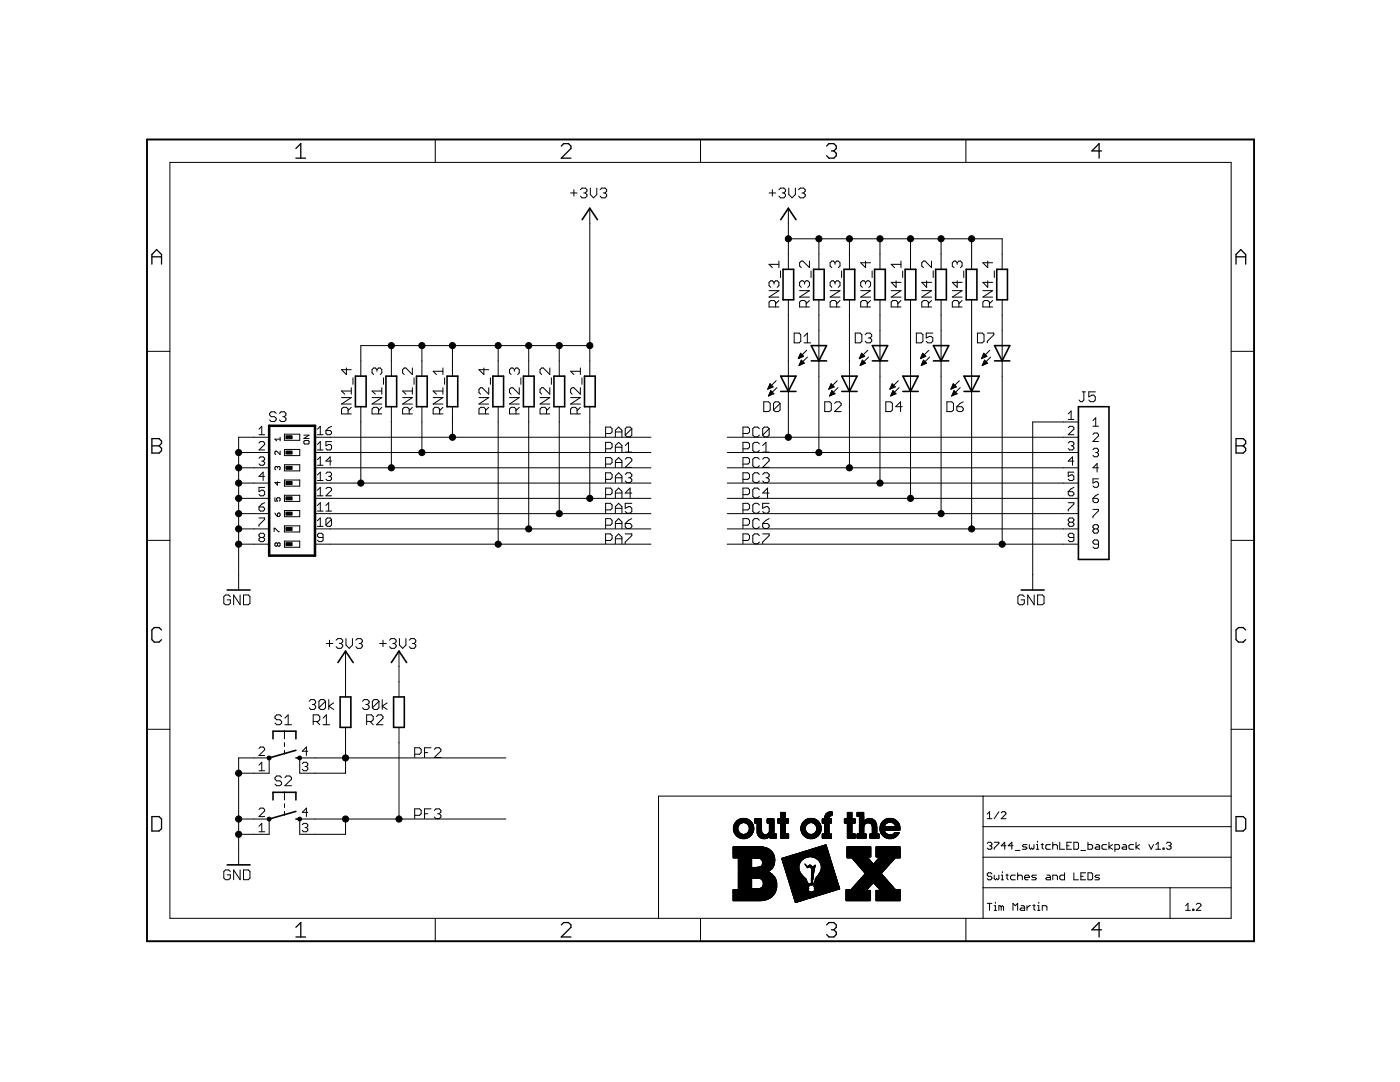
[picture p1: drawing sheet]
<svg xmlns="http://www.w3.org/2000/svg" width="279mm" height="216mm" viewBox="0 0 279 216" stroke-linecap="round" stroke-linejoin="round" font-family="sans-serif">
<g fill="none" stroke="#000" stroke-width=".2">
<path d="M33.9 32.4h211.8v150.8h-211.8zM86.9 27.8v4.6M113.9 38.5h1.3M114.5 37.8v1.3M115.8 37.8l.4-.3h.6l.3 .3v.4l-.3 .3M116.5 38.5h.3M116.8 38.5l.3 .3v.3l-.3 .4h-.6l-.4-.4M117.8 37.5v1.3l.6 .7 .7-.7v-1.3M119.8 37.8l.3-.3h.7l.3 .3v.4l-.3 .3M120.4 38.5h.4M120.8 38.5l.3 .3v.3l-.3 .4h-.7l-.3-.4M139.8 27.8v4.6"/>
<path d="M153.5 38.5h1.3M154.1 37.8v1.3M155.4 37.8l.4-.3h.6l.4 .3v.4l-.4 .3M156.1 38.5h.3M156.4 38.5l.4 .3v.3l-.4 .4h-.6l-.4-.4M157.4 37.5v1.3l.7 .7 .6-.7v-1.3M159.4 37.8l.3-.3h.7l.3 .3v.4l-.3 .3M160 38.5h.4M160.4 38.5l.3 .3v.3l-.3 .4h-.7l-.3-.4M192.8 27.8v4.6M117.7 41.6v33.5M153.5 58h1.9l-1.9 1.3h1.9"/>
<path d="M154.5 56.3l-.4-.3h-.3l-.3 .3v.7l.3 .3M154.5 56.3l.3-.3h.3l.3 .3v.7l-.3 .3M154.5 56.3v.4M155.4 60l-.6 .6M155.4 52.1v1.3M155.4 52.7h-1.9l.6 .7M155.8 54.1v1.3M157.3 41.6v12.1M157.3 59.8v27.4M157.3 47.6h42.7v6.1M159.6 58h1.9l-1.9 1.3h1.9M160.6 56.3l-.4-.3h-.3l-.3 .3v.7l.3 .3"/>
<path d="M160.6 56.3l.3-.3h.3l.3 .3v.7l-.3 .3M160.6 56.3v.4M161.5 52.1v1.3l-1.3-1.3h-.3l-.3 .3v.7l.3 .3M161.5 60l-.6 .6M161.9 54.1v1.3M163.4 47.6v6.1M163.4 59.8v30.5M165.7 58h1.9l-1.9 1.3h1.9M166.6 56.3l-.3-.3h-.3l-.3 .3v.7l.3 .3M166.6 56.3l.4-.3h.3l.3 .3v.7l-.3 .3M166.6 52.4l-.3-.3h-.3l-.3 .3v.7l.3 .3M166.6 52.4l.4-.3h.3l.3 .3v.7l-.3 .3"/>
<path d="M166.6 52.4v.3M166.6 56.3v.4M167.6 60l-.6 .6M168 54.1v1.3M169.5 47.6v6.1M169.5 59.8v33.5M171.8 58h1.9l-1.9 1.3h1.9M172.7 56.3l-.3-.3h-.3l-.3 .3v.7l.3 .3M172.7 56.3l.4-.3h.3l.3 .3v.7l-.3 .3M172.7 52.1v1.3l-.9-1h1.9M172.7 56.3v.4M173.7 60l-.6 .6"/>
<path d="M174.1 54.1v1.3M175.6 47.6v6.1M175.6 59.8v36.6M177.9 58h1.9l-1.9 1.3h1.9M178.8 56v1.3l-.9-1h1.9M179.8 52.7h-1.9l.6 .7M179.8 60l-.6 .6M179.8 52.1v1.3M180.1 54.1v1.3M181.7 47.6v6.1M181.7 59.8v39.6M184 58h1.9l-1.9 1.3h1.9"/>
<path d="M184.9 56v1.3l-.9-1h1.9M185.9 52.1v1.3l-1.3-1.3h-.3l-.3 .3v.7l.3 .3M185.9 60l-.6 .6M186.2 54.1v1.3M187.8 47.6v6.1M187.8 59.8v42.7M190.1 58h1.9l-1.9 1.3h1.9M191 52.4l-.3-.3h-.3l-.3 .3v.7l.3 .3M191 52.4l.4-.3h.3l.3 .3v.7l-.3 .3M191 56v1.3l-.9-1h1.9M191 52.4v.3M192 60l-.6 .6"/>
<path d="M192.3 54.1v1.3M193.9 47.6v6.1M193.9 59.8v45.7M196.2 58h1.9l-1.9 1.3h1.9M197.1 52.1v1.3l-.9-1h1.9M197.1 56v1.3l-.9-1h1.9M198.1 60l-.6 .6M198.4 54.1v1.3M200 59.8v48.8M29.3 70.1h4.6M68.2 79.3h1.9l-1.9 1.3h1.9M69.1 73.4v1.3l-.9-.9h1.9"/>
<path d="M70.1 78h-1.9l.6 .7M70.1 77.4v1.3M70.4 75.4v1.3M74.3 79.3h1.9l-1.9 1.3h1.9M75.2 73.8l.4-.4h.3l.3 .4v.6l-.3 .3M75.2 73.8l-.3-.4h-.3l-.3 .4v.6l.3 .3M75.2 73.8v.3M76.2 78h-1.9l.6 .7M76.2 77.4v1.3M76.5 75.4v1.3M78.1 69v6.1M80.3 79.3h2l-2 1.3h2"/>
<path d="M82.3 78h-2l.7 .7M82.3 73.4v1.3l-1.3-1.3h-.3l-.4 .4v.6l.4 .3M82.3 77.4v1.3M82.6 75.4v1.3M84.2 69v6.1M86.4 79.3h2l-2 1.3h2M88.4 78h-2l.7 .7M88.4 73.4v1.3M88.4 77.4v1.3M88.4 74.1h-2l.7 .6M88.7 75.4v1.3M90.3 69v6.1"/>
<path d="M95.6 79.3h1.9l-1.9 1.3h1.9M96.6 73.4v1.3l-1-.9h1.9M97.5 77.4v1.3l-1.3-1.3h-.3l-.3 .3v.6l.3 .4M97.9 75.4v1.3M99.4 69v6.1M101.7 79.3h1.9l-1.9 1.3h1.9M102.7 73.8l-.4-.4h-.3l-.3 .4v.6l.3 .3M102.7 73.8l.3-.4h.3l.3 .4v.6l-.3 .3M102.7 73.8v.3M103.6 77.4v1.3l-1.3-1.3h-.3l-.3 .3v.6l.3 .4M103.9 75.4v1.3M105.5 69v6.1"/>
<path d="M107.8 79.3h1.9l-1.9 1.3h1.9M109.7 73.4v1.3l-1.3-1.3h-.3l-.3 .4v.6l.3 .3M109.7 77.4v1.3l-1.3-1.3h-.3l-.3 .3v.6l.3 .4M110 75.4v1.3M111.6 69v6.1M113.9 79.3h1.9l-1.9 1.3h1.9M115.8 74.1h-1.9l.6 .6M115.8 77.4v1.3l-1.3-1.3h-.3l-.3 .3v.6l.3 .4M115.8 73.4v1.3M116.1 75.4v1.3M117.7 69h-45.7v6.1M153.3 77.5h.2"/>
<path d="M153.3 77.4h.6M153.4 77.2h.8M153.4 78.9h.3M153.5 77.1h.7M153.5 78.7h.6M153.5 76.9h.5M153.6 78.6h.8M153.6 76.8h.2M153.6 78.4h.7M153.7 76.6l-.5 1.1M153.7 76.6l.6 .6-1.1 .5M153.7 76.6h.1"/>
<path d="M153.7 78.3h.4M153.8 78.1h.2M153.8 78l-.4 1M153.8 78l.6 .6M153.8 78h.1M154.4 78.6l-1 .4M154.8 61.3v-1l-.3-.3h-.7l-.3 .3v1h1.9M154.9 76l-1.7 1.7M155 77.3l-1.6 1.7M158.5 66.5h1l.3 .3v1.3l-.3 .3h-1zM159.3 71.5h.2M159.4 71.3h.5"/>
<path d="M159.5 71.2h.7M159.5 72.8h.2M159.5 71h.8M159.6 72.7h.4M159.6 70.9h.5M159.6 72.5h.8M159.7 70.7h.3M159.7 72.4h.7M159.7 70.6h.2M159.8 70.5l.6 .6-1.1 .5zM159.8 72.2h.5M159.8 72.1h.3"/>
<path d="M159.9 71.9h.1M159.9 71.9l.6 .6-1 .4zM160.5 68.4h1.3M160.5 67.1l.6-.6v1.9M160.9 61.3v-1l-.3-.3h-.7l-.3 .3v1h1.9M161 69.9l-1.7 1.7M161.1 71.2l-1.6 1.7M165.5 77.5h.2M165.5 77.4h.6M165.6 77.2h.8M165.6 78.9h.3M165.7 77.1h.6"/>
<path d="M165.7 78.7h.6M165.7 76.9h.5M165.8 78.6h.8M165.8 76.8h.2M165.8 78.4h.7M165.9 76.6h.1M165.9 76.6l.6 .6-1.1 .5M165.9 76.6l-.5 1.1M165.9 78.3h.4M165.9 78.1h.3M166 78h.1M166 78l.6 .6"/>
<path d="M166 78l-.4 1M166.6 78.6l-1 .4M167 61.3v-1l-.4-.3h-.6l-.3 .3v1h1.9M167.1 76l-1.7 1.7M167.2 77.3l-1.6 1.7M170.7 66.5h1l.3 .3v1.3l-.3 .3h-1zM171.5 71.5h.2M171.6 71.3h.5M171.7 71.2h.7M171.7 72.8h.2M171.7 71h.8M171.8 72.7h.4"/>
<path d="M171.8 70.9h.5M171.8 72.5h.8M171.9 70.7h.3M171.9 72.4h.7M171.9 70.6h.1M172 72.2h.5M172 70.5l.6 .6-1.1 .5zM172 72.1h.3M172.1 71.9h.1M172.1 71.9l.6 .6-1 .4zM172.7 66.8l.3-.3h.6l.4 .3v.3l-.4 .3M173.1 61.3v-1l-.4-.3h-.6l-.3 .3v1h1.9"/>
<path d="M173.2 69.9l-1.7 1.7M173.3 67.4h.3M173.3 71.2l-1.6 1.7M173.6 67.4l.4 .4v.3l-.4 .3h-.6l-.3-.3M177.7 77.5h.2M177.7 77.4h.6M177.8 77.2h.8M177.8 78.9h.3M177.8 77.1h.7M177.9 78.7h.6M177.9 76.9h.5M177.9 78.6h.9"/>
<path d="M178 76.8h.2M178 78.4h.7M178.1 76.6h.1M178.1 76.6l.6 .6-1.1 .5M178.1 76.6l-.5 1.1M178.1 78.3h.4M178.1 78.1h.3M178.2 78h.1M178.2 78l.6 .6M178.2 78l-.4 1M178.8 78.6l-1 .4M179.2 61.3v-1l-.4-.3h-.6l-.3 .3v1h1.9"/>
<path d="M179.3 76l-1.7 1.7M179.4 77.3l-1.6 1.7M182.9 66.5h1l.3 .3v1.3l-.3 .3h-1zM183.7 71.5h.2M183.8 71.3h.5M183.9 71.2h.7M183.9 72.8h.2M183.9 71h.8M184 72.7h.4M184 70.9h.5M184 72.5h.8M184 70.7h.4"/>
<path d="M184.1 72.4h.7M184.1 70.6h.1M184.1 72.2h.6M184.1 70.5l.7 .6-1.1 .5zM184.2 72.1h.3M184.3 71.9h.1M184.3 71.9l.6 .6-1 .4zM185.3 61.3v-1l-.4-.3h-.6l-.3 .3v1h1.9M185.4 69.9l-1.7 1.7M185.5 71.2l-1.6 1.7M186.2 66.5h-1.4v.9l.7-.3h.3l.4 .3v.7l-.4 .3h-.6l-.4-.3M189.8 77.5h.3"/>
<path d="M189.9 77.4h.6M190 77.2h.8M190 78.9h.3M190 77.1h.7M190.1 78.7h.5M190.1 76.9h.5M190.1 78.6h.9M190.2 76.8h.2M190.2 78.4h.7M190.2 76.6h.1M190.2 76.6l.7 .6-1.1 .5M190.2 76.6l-.4 1.1"/>
<path d="M190.3 78.3h.4M190.3 78.1h.3M190.4 78h.1M190.4 78l.6 .6M190.4 78l-.5 1M191 78.6l-1.1 .4M191.4 61.3v-1l-.4-.3h-.6l-.3 .3v1h1.9M191.5 76l-1.7 1.7M191.6 77.3l-1.7 1.7M195.1 66.5h.9l.4 .3v1.3l-.4 .3h-.9zM195.9 71.5h.2M196 71.3h.4"/>
<path d="M196 71.2h.8M196.1 72.8h.2M196.1 71h.8M196.2 72.7h.4M196.2 70.9h.5M196.2 72.5h.8M196.2 70.7h.4M196.3 72.4h.7M196.3 70.6h.1M196.3 72.2h.5M196.3 70.5l.7 .6-1.1 .5zM196.4 72.1h.3"/>
<path d="M196.5 71.9h.1M196.5 71.9l.6 .6-1.1 .4zM197 66.5h1.3v.3l-1.3 1.3v.3M197.5 61.3v-1l-.4-.3h-.6l-.3 .3v1h1.9M197.5 69.9l-1.6 1.7M197.7 71.2l-1.7 1.7M216 78.2h.6M216.3 78.2v1.6l-.3 .4h-.4l-.3-.4M218.6 78.2h-1.3v1l.6-.4h.4l.3 .4v.6l-.3 .4h-.7l-.3-.4M245.7 70.1h4.6M47.6 90.3h6.1M47.6 93.3h6.1"/>
<path d="M47.6 99.4h6.1M47.6 96.4h6.1M51.7 88.4l.3-.3h.5l.3 .3v.3l-1.1 1.1h1.1M51.7 86.7h1.1M51.7 85.6l.5-.5v1.6M51.7 91.4l.3-.2h.5l.3 .2v.3l-.3 .3M52.2 92h.3M52.5 92l.3 .3v.3l-.3 .2h-.5l-.3-.2M52.8 97.3h-1.1v.8l.8-.3 .3 .3v.6l-.3 .2h-.5l-.3-.2M52.8 95.1h-1.1l.8-.9v1.7M53.7 87.2h-6.1v30.5M54.9 99.3v.7h.5l-.2-.3 .2-.4h.3l.2 .2v.3l-.2 .2"/>
<path d="M55.1 82.5l-.3-.3h-.7l-.3 .3v.3l.3 .3h.7l.3 .4v.3l-.3 .3h-.7l-.3-.3M55.4 93.2l-.2-.1-.3 .1v.4l.1 .1M55.4 96.1v.7l-.5-.5h1M55.4 93.2l.1-.1 .4 .1v.4l-.2 .1M55.4 93.2v.2M55.8 82.5l.3-.3h.6l.4 .3v.3l-.4 .3M55.9 90v.7l-.7-.7-.3 .2v.3l.1 .2M55.9 87.6h-1l.3 .4M55.9 87.3v.7M56.4 83.1h.3M56.7 83.1l.4 .4v.3l-.4 .3h-.6l-.3-.3M56.8 86.6h3v1.3h-3z"/>
<path d="M56.8 89.7h3v1.2h-3zM56.8 92.7h3v1.3h-3zM56.8 95.8h3v1.2h-3zM56.8 98.8h3v1.3h-3zM60.6 88.1l.2-.2h.7l.2 .2v.3l-.2 .2h-.7l-.2-.2zM60.6 86.8h1.1l-1.1 .7h1.1M62.9 90.3h67M62.9 93.3h67M62.9 99.4h67M62.9 96.4h67M62.9 87.2h67M63.4 85.6l.5-.5v1.6"/>
<path d="M63.4 88.7l.5-.6v1.7M63.4 91.7l.5-.5v1.6M63.4 94.8l.5-.6v1.7M63.4 97.8l.5-.5v1.6M63.4 98.9h1.1M63.4 95.9h1.1M63.4 92.8h1.1M63.4 89.8h1.1M63.4 86.7h1.1M65 85.9h.9l.3 .3v.3l-.3 .2h-.6l-.3-.2zM65 94.5l.3-.3h.6l.3 .3v.3l-.3 .3M65 97.5l.3-.2h.6l.3 .2v.3l-1.2 1.1h1.2"/>
<path d="M65.6 95.1h.3M65.9 95.1l.3 .2v.3l-.3 .3h-.6l-.3-.3M66.2 88.1h-1.2v.9l.6-.3h.3l.3 .3v.5l-.3 .3h-.6l-.3-.3M66.2 92h-1.2l.9-.8v1.6M66.2 85.1l-.6 .2-.6 .6M69.5 82.6v-1l-.4-.3h-.6l-.3 .3v1h1.9M70.1 81.3l-.6 .6M72 81.2v15.2M75.6 82.6v-1l-.4-.3h-.6l-.3 .3v1h1.9M76.2 81.3l-.6 .6M78.1 81.2v12.1M81.7 82.6v-1l-.4-.3h-.6l-.4 .3v1h2"/>
<path d="M82.3 81.3l-.6 .6M84.2 81.2v9.1M87.7 82.6v-1l-.3-.3h-.6l-.4 .3v1h2M88.4 81.3l-.7 .6M90.3 81.2v6M96.9 82.6v-1l-.3-.3h-.7l-.3 .3v1h1.9M97.5 81.3l-.6 .6M99.4 81.2v27.4M103 82.6v-1l-.3-.3h-.7l-.3 .3v1h1.9M103.6 81.3l-.6 .6M105.5 81.2v24.3M109.1 82.6v-1l-.3-.3h-.7l-.3 .3v1h1.9"/>
<path d="M109.7 81.3l-.6 .6M111.6 81.2v21.3M115.2 82.6v-1l-.3-.3h-.7l-.3 .3v1h1.9M115.8 81.3l-.6 .6M117.7 81.2v18.2M120.9 86.5h.9l.4-.3v-.7l-.4-.3h-.9v2M120.9 89.6h.9l.4-.4v-.6l-.4-.3h-.9v1.9M120.9 92.6h.9l.4-.3v-.7l-.4-.3h-.9v2M120.9 95.7h.9l.4-.4v-.6l-.4-.4h-.9v2M120.9 98.7h.9l.4-.3v-.7l-.4-.3h-.9v2M122.8 95.3h1.3M122.8 98.4h1.3"/>
<path d="M122.8 87.2v-1.3l.7-.7 .6 .7v1.3M122.8 90.2v-1.3l.7-.6 .6 .6v1.3M122.8 93.3v-1.4l.7-.6 .6 .6v1.4M122.8 96.3v-1.3l.7-.7 .6 .7v1.3M122.8 99.4v-1.4l.7-.6 .6 .6v1.4M122.8 92.3h1.3M122.8 89.2h1.3M122.8 86.2h1.3M124.8 90.2h1.3M124.8 91.6l.3-.3h.7l.3 .3v.3l-1.3 1.4h1.3M124.8 94.7l.3-.4h.7l.3 .4v.3l-.3 .3M124.8 88.9l.6-.6v1.9"/>
<path d="M125.4 95.3h.4M125.8 95.3l.3 .4v.3l-.3 .3h-.7l-.3-.3M126.1 85.5l-.3-.3h-.7l-.3 .3v1.3M126.1 85.5v1.3l-.3 .4h-.7l-.3-.4M126.1 98.4h-1.3l1-1v2M126.1 85.5l-1.3 1.3M145.1 90.3h70.1M145.1 93.3h70.1M145.1 99.4h70.1M145.1 96.4h70.1M145.1 87.2h70.1M148.3 86.5h.9l.4-.3v-.7l-.4-.3h-.9v2"/>
<path d="M148.3 89.6h.9l.4-.4v-.6l-.4-.3h-.9v1.9M148.3 92.6h.9l.4-.3v-.7l-.4-.3h-.9v2M148.3 95.7h.9l.4-.4v-.6l-.4-.4h-.9v2M148.3 98.7h.9l.4-.3v-.7l-.4-.3h-.9v2M151.6 85.5l-.4-.3h-.6l-.4 .3v1.3l.4 .4h.6l.4-.4M151.6 88.6l-.4-.3h-.6l-.4 .3v1.3l.4 .3h.6l.4-.3M151.6 91.6l-.4-.3h-.6l-.4 .3v1.3l.4 .4h.6l.4-.4M151.6 94.7l-.4-.4h-.6l-.4 .4v1.3l.4 .3h.6l.4-.3M151.6 97.7l-.4-.3h-.6l-.4 .3v1.3l.4 .4h.6l.4-.4M152.2 91.6l.3-.3h.7l.3 .3v.3l-1.3 1.4h1.3M152.2 94.7l.3-.4h.7l.3 .4v.3l-.3 .3M152.2 90.2h1.3"/>
<path d="M152.2 88.9l.7-.6v1.9M152.4 80.2h1l.3 .3v1.3l-.3 .3h-1zM152.9 95.3h.3M153.2 95.3l.3 .4v.3l-.3 .3h-.7l-.3-.3M153.5 85.5l-.3-.3h-.7l-.3 .3v1.3M153.5 85.5v1.3l-.3 .4h-.7l-.3-.4M153.5 85.5l-1.3 1.3M153.5 98.4h-1.3l1-1v2M155.7 80.5v1.3l-.4 .3h-.6l-.3-.3M155.7 80.5l-.4-.3h-.6l-.3 .3v1.3M155.7 80.5l-1.3 1.3M164.6 80.2h1l.3 .3v1.3l-.3 .3h-1z"/>
<path d="M166.6 80.5l.3-.3h.6l.4 .3v.3l-1.3 1.3h1.3M176.8 80.2h1l.3 .3v1.3l-.3 .3h-1zM180.1 81.2h-1.3l.9-1v1.9M189 80.2h.9l.4 .3v1.3l-.4 .3h-.9zM190.9 81.2h1l.3 .3v.3l-.3 .3h-.6l-.4-.3zM192.2 80.2l-.6 .3-.7 .7M213.2 98.1h.8l.3 .3v.3l-.3 .2h-.5l-.3-.2zM213.2 88.4l.3-.3h.5l.3 .3v.3l-.3 .3M213.2 85.3l.3-.2h.5l.3 .2v.3l-1.1 1.1h1.1M213.2 82.6l.6-.6v1.7M213.2 83.7h1.1M213.8 89h.2"/>
<path d="M214 89l.3 .2v.3l-.3 .3h-.5l-.3-.3M214.3 94.2h-1.1v.9l.6-.3h.2l.3 .3v.5l-.3 .3h-.5l-.3-.3M214.3 92h-1.1l.8-.8v1.6M214.3 97.3l-.5 .2-.6 .6M215.2 84.2h-9.1v33.5M218.1 99.4h.8l.3 .3v.3l-.3 .3h-.5l-.3-.3zM218.1 86.7l.3-.3h.5l.3 .3v.3l-1.1 1.1h1.1M218.1 83.9l.6-.5v1.6M218.1 85h1.1M218.1 89.7l.3-.2h.5l.3 .2v.3l-.3 .3M218.7 90.3h.2M218.9 90.3l.3 .3v.2l-.3 .3h-.5l-.3-.3"/>
<path d="M219.2 95.5h-1.1v.9l.6-.3h.2l.3 .3v.5l-.3 .3h-.5l-.3-.3M219.2 93.3h-1.1l.8-.8v1.7M219.2 98.6l-.5 .3-.6 .5M29.3 107.8h4.6M46 119.1l-.4-.4h-.6l-.3 .4v1.3l.3 .3h.6l.4-.3v-.7h-.7M47.6 105.5h6.1M47.6 108.6h6.1M47.6 102.5h6.1M47.9 118.7v2l-1.3-2v2M48.6 118.7h1l.3 .4v1.3l-.3 .3h-1zM51.7 103.4h1.1v.2l-1.1 1.2v.2M51.7 101.2h.8l.3 .2v.3l-.3 .3h-.5l-.3-.3z"/>
<path d="M52 107.3l-.3 .2v.3l.3 .3h.5l.3-.3v-.3l-.3-.2M52 107.3l-.3-.3v-.3l.3-.3h.5l.3 .3v.3l-.3 .3M52 107.3h.5M52.8 100.3l-.6 .3-.5 .6M54.7 106.1v-.7h.2l.7 .7h.2M54.9 102.4l.5 .6M55.4 102.5l.3-.1 .2 .1v.4l-.2 .1h-.3zM55.4 108.5l-.2-.2-.3 .2v.3l.1 .2 .4-.2M55.4 108.5l.1-.2 .4 .2v.3l-.2 .2-.3-.2M55.4 108.5v.3M56.8 101.9h3v1.2h-3zM56.8 104.9h3v1.3h-3z"/>
<path d="M56.8 108h3v1.2h-3zM62.9 105.5h67M62.9 108.6h67M62.9 102.5h67M63.4 103.9l.5-.5v1.6M63.4 100.9l.5-.6v1.7M63.4 105h1.1M63.4 102h1.1M64.5 107.3h-.9l-.2-.3v-.3l.2-.3h.6l.3 .3v1.1l-.3 .3h-.6l-.2-.3M65 100.9l.6-.6v1.7M65 102h1.2M66.2 103.6v1.2l-.3 .2h-.6l-.3-.2"/>
<path d="M66.2 103.6l-.3-.2h-.6l-.3 .2v1.2M66.2 103.6l-1.2 1.2M120.9 101.7h.9l.4-.3v-.6l-.4-.4h-.9v2M120.9 104.8h.9l.4-.3v-.7l-.4-.3h-.9v2M120.9 107.8h.9l.4-.3v-.6l-.4-.4h-.9v2M122.8 104.5h1.3M122.8 102.4v-1.3l.7-.7 .6 .7v1.3M122.8 105.5v-1.4l.7-.6 .6 .6v1.4M122.8 108.5v-1.3l.7-.7 .6 .7v1.3M122.8 107.5h1.3M122.8 101.4h1.3M124.8 104.5h1l.3 .3v.3l-.3 .4h-.7l-.3-.4z"/>
<path d="M124.8 106.5h1.3v.4l-1.3 1.3v.3M126.1 100.4h-1.3v1l.6-.3h.4l.3 .3v.7l-.3 .3h-.7l-.3-.3M126.1 103.5l-.7 .3-.6 .7M145.1 105.5h70.1M145.1 108.6h70.1M145.1 102.5h70.1M148.3 101.7h.9l.4-.3v-.6l-.4-.4h-.9v2M148.3 104.8h.9l.4-.3v-.7l-.4-.3h-.9v2M148.3 107.8h.9l.4-.3v-.6l-.4-.4h-.9v2M151.6 100.8l-.4-.4h-.6l-.4 .4v1.3l.4 .3h.6l.4-.3M151.6 103.8l-.4-.3h-.6l-.4 .3v1.3l.4 .4h.6l.4-.4M151.6 106.9l-.4-.4h-.6l-.4 .4v1.3l.4 .3h.6l.4-.3"/>
<path d="M152.2 104.5h1l.3 .3v.3l-.3 .4h-.7l-.3-.4zM152.2 106.5h1.3v.4l-1.3 1.3v.3M153.5 100.4h-1.3v1l.7-.3h.3l.3 .3v.7l-.3 .3h-.7l-.3-.3M153.5 103.5l-.6 .3-.7 .7M204.4 119.1l-.3-.4h-.6l-.4 .4v1.3l.4 .3h.6l.3-.3v-.7h-.6M206.4 118.7v2l-1.3-2v2M207.1 118.7h.9l.4 .4v1.3l-.4 .3h-.9zM213.2 100.3h1.1v.3l-1.1 1.1v.3M213.5 104.2l-.3 .3v.3l.3 .2h.5l.3-.2v-.3l-.3-.3M213.5 104.2l-.3-.3v-.3l.3-.2h.5l.3 .2v.3l-.3 .3M213.5 104.2h.5M214.3 107.3h-.8l-.3-.3v-.3l.3-.3h.5l.3 .3v1.1l-.3 .3h-.5l-.3-.3"/>
<path d="M218.1 101.6h1.1v.3l-1.1 1.1v.3M218.4 105.5l-.3-.2v-.3l.3-.3h.5l.3 .3v.3l-.3 .2M218.4 105.5l-.3 .3v.3l.3 .3h.5l.3-.3v-.3l-.3-.3M218.4 105.5h.5M219.2 108.6h-.8l-.3-.3v-.3l.3-.3h.5l.3 .3v1.1l-.3 .3h-.5l-.3-.3M245.7 107.8h4.6M61.7 139.9l.3-.3h.7l.3 .3v.4l-.3 .3M65 139.9l-.4-.3h-.6l-.4 .3v1.3M65 139.9v1.3l-.4 .4h-.6l-.4-.4M65 139.9l-1.4 1.3M65.1 128.4h1.3M65.6 139.6v2"/>
<path d="M65.8 127.7v1.3M67.1 127.7l.3-.3h.7l.3 .3v.4l-.3 .3M67.7 128.4h.4M68.1 128.4l.3 .3v.3l-.3 .4h-.7l-.3-.4M69 129.9v9.2M69 127.4v1.3l.7 .7 .6-.7v-1.3M71 127.7l.3-.3h.7l.3 .3v.4l-.3 .3M71.7 128.4h.3M72 128.4l.3 .3v.3l-.3 .4h-.7l-.3-.4M72.3 139.9l.4-.3h.6l.4 .3v.4l-.4 .3M75.6 139.9l-.3-.3h-.6l-.4 .3v1.3M75.6 139.9v1.3l-.3 .4h-.6l-.4-.4"/>
<path d="M75.6 139.9l-1.3 1.3M75.8 128.4h1.3M76.3 139.6v2M76.4 127.7v1.3M77.7 127.7l.4-.3h.6l.4 .3v.4l-.4 .3M78.4 128.4h.3M78.7 128.4l.4 .3v.3l-.4 .4h-.6l-.4-.4M79.6 129.9v9.2M79.7 127.4v1.3l.7 .7 .6-.7v-1.3M81.7 127.7l.3-.3h.7l.3 .3v.4l-.3 .3M82.3 128.4h.4M82.7 128.4l.3 .3v.3l-.3 .4h-.7l-.3-.4"/>
<path d="M29.3 145.5h4.6M47.6 154.3h6.1v-3.1h-6.1v21.4M51.7 152.7l.5-.6v1.7M51.7 149.4l.3-.3h.5l.3 .3v.2l-1.1 1.1h1.1M51.7 153.8h1.1M56.2 143l-.3-.4h-.7l-.3 .4v.3l.3 .3h.7l.3 .4v.3l-.3 .3h-.7l-.3-.3M56.2 155.2l-.3-.4h-.7l-.3 .4v.3l.3 .3h.7l.3 .3v.4l-.3 .3h-.7l-.3-.3M56.8 145.9v1.5M56.8 148.2v.7M56.8 149.7v.8M56.8 158.1v1.5M56.9 144.6h1.3"/>
<path d="M56.9 143.3l.6-.7v2M56.9 155.2l.3-.4h.6l.4 .4v.3l-1.3 1.3h1.3M60.3 152.4l.3-.3h.6l.2 .3v.3l-.2 .3M60.9 153h.3M61.2 153l.2 .2v.3l-.2 .3h-.6l-.3-.3M61.4 149.9h-1.1l.9-.8v1.6M62.3 140.6h.4M62.5 144h1l.3-.4v-.6l-.3-.4h-1v2M62.7 140.6l.3 .3v.3l-.3 .4h-.7l-.3-.4M63.2 144l.6 .6M64.5 144.6h1.3M64.5 143.3l.6-.7v2"/>
<path d="M66.6 140.3l-1 .6 1 .7M69 145.1v9.2h-9.2v-3.1h41.1M73 140.6h.3M73.2 144h.9l.4-.4v-.6l-.4-.4h-.9v2M73.3 140.6l.4 .3v.3l-.4 .4h-.6l-.4-.4M73.8 144l.7 .6M75.1 143l.4-.4h.6l.3 .4v.3l-1.3 1.3h1.3M77.3 140.3l-1 .6 1 .7M79.6 145.1v18.3M82.8 150.5h.9l.4-.3v-.7l-.4-.3h-.9v2M84.7 150.2h.7M86 149.2h-1.3v2"/>
<path d="M86.7 149.5l.3-.3h.7l.3 .3v.4l-1.3 1.3h1.3M196.2 158.9v24.3M245.7 158.9h-114.3v24.3M245.7 145.5h4.6M46 173.9l-.4-.3h-.6l-.3 .3v1.3l.3 .3h.6l.4-.3v-.6h-.7M47.6 163.4h6.1v3.1h-6.1M47.9 173.6v1.9l-1.3-1.9v1.9M48.6 173.6h1l.3 .3v1.3l-.3 .3h-1zM51.7 164.9l.5-.6v1.7M51.7 161.5l.3-.3h.5l.3 .3v.3l-1.1 1.1h1.1M51.7 166h1.1M56.8 160.4v.7"/>
<path d="M56.8 161.9v.8M60.3 164.6l.3-.3h.6l.2 .3v.3l-.2 .2M60.9 165.1h.3M61.2 165.1l.2 .3v.3l-.2 .3h-.6l-.3-.3M61.4 162.1h-1.1l.9-.9v1.7M69 163.4v3.1h-9.2v-3.1h41.1M82.8 162.7h.9l.4-.3v-.7l-.4-.3h-.9v1.9M84.7 162.4h.7M86 161.4h-1.3v1.9M86.7 161.7l.3-.3h.7l.3 .3v.3l-.3 .4M87.3 162.4h.4M87.7 162.4l.3 .3v.3l-.3 .3h-.7l-.3-.3"/>
<path d="M196.2 177.1h49.5M196.2 171h49.5M196.2 165h49.5M197 162.4l.5-.4v1.4M197 168.3l.3-.2h.4l.3 .2v.2l-.3 .3M197 163.4h1M197.5 168.8h.2M197.7 168.8l.3 .2v.2l-.3 .3h-.4l-.3-.3M198 174.4l-.3-.2h-.4l-.3 .2v.2l.3 .3h.4l.3 .2v.2l-.3 .3h-.4l-.3-.3M198.4 168.1h.9v.2l-.9 .9v.3M198.4 174.6v.7l.2 .3 .3-.3 .2 .3 .2-.3v-.7M199.3 162l-.9 1.4"/>
<path d="M199.8 162.2l.2-.2h.5l.2 .2v.2l-.9 1h.9M199.8 175.6h.5M199.8 174.6h.2v1M200 173.9v.3M200.7 168.8h-.9l.7-.7v1.4M200.7 174.6h.5M201 174.4v.9l.2 .3M202.2 168.8h-1l.7-.7v1.4M202.6 169.7h1M202.6 174.6h-.7l-.2 .3v.4l.2 .3h.7M203.1 174.2v1.4M203.1 174.9l.2-.3h.5l.2 .3v.7"/>
<path d="M204.5 175.1h.9v-.2l-.2-.3h-.5l-.2 .3v.4l.2 .3h.5M205 168.5h-.7l-.3 .3 .3 .2h.4l.3 .2-.3 .3h-.7M205.4 168.5v.7l.3 .3 .2-.3 .2 .3 .3-.3v-.7M206.8 168.5h.3v1M206.8 169.5h.5M206.8 174.6h-.7l-.2 .3 .2 .2h.5l.2 .2-.2 .3h-.7M207.1 167.8v.3M207.8 168.5h.4M208 168.3v.9l.2 .3M208.9 174.6h.5l.2 .3v.7h-.7l-.2-.3 .2-.2h.7M209.6 168.5h-.7l-.2 .3v.4l.2 .3h.7M210.1 168.8l.2-.3h.5l.2 .3v.7"/>
<path d="M210.1 168.1v1.4M210.1 175.6v-1h.7l.2 .3v.7M211.5 168.1v1.4h.9M212.4 174.2v1.4h-.6l-.3-.3v-.4l.3-.3h.6M212.9 168.8h.5M213.8 168.1h-.9v1.4h.9M214.3 168.1h.7l.2 .2v.9l-.2 .3h-.7zM214.3 174.2v1.4h.9M215.7 169.7h1M215.7 174.9h.5M216.7 174.2h-1v1.4h1M217.1 168.1v1.4h.7l.3-.3v-.4l-.3-.3h-.7"/>
<path d="M217.1 174.2h.7l.3 .2v.9l-.3 .3h-.7zM218.8 168.5h.4l.3 .3v.7h-.7l-.3-.3 .3-.2h.7M219.5 174.6h-.7l-.3 .3 .3 .2h.4l.3 .2-.3 .3h-.7M220.9 168.5h-.7l-.3 .3v.4l.3 .3h.7M221.3 168.1v1.4M222 168.5l-.7 .5 .7 .5M222.5 169.5h.7l.2-.3v-.4l-.2-.3h-.7v1.4M224.1 168.5h.5l.2 .3v.7h-.7l-.2-.3 .2-.2h.7M226.2 168.5h-.7l-.2 .3v.4l.2 .3h.7M226.7 168.1v1.4M227.4 168.5l-.7 .5 .7 .5M229.3 168.5l.4 1 .5-1"/>
<path d="M230.7 169.5h.9M230.7 168.5l.4-.4v1.4M232.1 169.2h.2v.3h-.2zM232.8 168.3l.2-.2h.5l.2 .2v.2l-.2 .3M233.3 168.8h.2M233.5 168.8l.2 .2v.2l-.2 .3h-.5l-.2-.3M233.5 177.1v6.1M86.9 183.2v4.6M139.8 183.2v4.6M192.8 183.2v4.6M197 180.3h1M197.5 180.3v1.4"/>
<path d="M198.4 181.7h.5M198.4 180.7h.2v1M198.6 180v.3M199.8 181l-.2-.3h-.3v1M199.8 181l.2-.3 .3 .3v.7M199.8 181v.7M202.2 181.7v-1.4l.4 .4 .5-.4v1.4M203.8 180.7h.5l.2 .3v.7h-.7l-.2-.3 .2-.2h.7M205 180.7v1M205.7 180.7h-.3l-.4 .5M206.1 180.7h.5M206.4 180.5v.9l.2 .3"/>
<path d="M207.1 181.7h.4M207.1 180.7h.2v1M207.3 180v.3M208 181.7v-1h.7l.2 .3v.7M236.6 180.7l.5-.4v1.4M236.6 181.7h1M238 181.4h.3v.3h-.3zM238.7 180.5l.3-.2h.4l.3 .2v.2l-1 1h1"/>
</g>
<path d="M29.3 27.8h221v160h-221z" fill="none" stroke="#000" stroke-width=".38"/>
<g fill="none" stroke="#000" stroke-width=".25">
<path d="M59.1 29.6l.9-.9v2.9M59.1 31.6h1.9M112 29.1l.5-.4h1l.4 .4v.5l-1.9 2h1.9M165 29.1l.4-.4h1l.5 .4v.5l-.5 .5M165.9 30.1h.5M166.4 30.1l.5 .5v.5l-.5 .5h-1l-.4-.5M219.8 30.1h-1.9l1.5-1.4v2.9M30.3 52.7v-1.9l1-1 .9 1v1.9M30.3 51.2h1.9M246.7 51.2h1.9M246.7 52.7v-1.9l.9-1 1 1v1.9M30.3 87.5h1.4l.5 .5v.5l-.5 .5 .5 .5v.4l-.5 .5h-1.4z"/>
<path d="M30.3 89h1.4M246.7 87.5h1.4l.5 .5v.5l-.5 .5 .5 .5v.4l-.5 .5h-1.4zM246.7 89h1.4M32.2 125.7l-.5-.5h-.9l-.5 .5v1.9l.5 .5h.9l.5-.5M248.6 125.7l-.5-.5h-.9l-.5 .5v1.9l.5 .5h.9l.5-.5M30.3 162.9h1.4l.5 .5v2l-.5 .4h-1.4zM246.7 162.9h1.4l.5 .5v2l-.5 .4h-1.4zM59.1 185l.9-.9v2.9M59.1 187h1.9M112 184.6l.5-.5h1l.4 .5v.4l-1.9 2h1.9M165 184.6l.4-.5h1l.5 .5v.4l-.5 .5M165.9 185.5h.5"/>
<path d="M166.4 185.5l.5 .5v.5l-.5 .5h-1l-.4-.5M219.8 185.5h-1.9l1.5-1.4v2.9"/>
</g>
<g fill="#000" stroke="#000" stroke-width=".2">
<path d="M57.1 87h1.2v.5h-1.2zM57.1 90h1.2v.6h-1.2zM57.1 93h1.2v.6h-1.2zM57.1 96.1h1.2v.6h-1.2zM57.1 99.1h1.2v.6h-1.2zM57.1 102.2h1.2v.6h-1.2zM57.1 105.2h1.2v.6h-1.2zM57.1 108.3h1.2v.6h-1.2zM146.3 179.7h5.6zM146.3 179.7h6.1zM146.3 179.6h6.3zM146.3 179.5l6.7 .1z"/>
<path d="M146.3 179.5h6.8zM146.3 179.4l6.9 .1zM146.3 179.3h7.2zM146.3 179.2l7.3 .1zM146.3 179.2h7.3zM146.3 179.2h7.4zM146.3 179.1l7.5 .1zM146.3 178.9l7.8 .1zM146.3 178.9h7.8zM146.3 178.8l7.9 .1zM146.3 178.8h7.9zM146.3 178.7l7.9 .1z"/>
<path d="M146.3 178.7h8zM146.3 178.6l8 .1zM146.3 178.6h8zM146.3 178.3h8.3zM146.3 178.2l8.3 .1zM146.3 178.2h8.4zM146.3 178.1l8.4 .1zM146.3 178.1h8.4zM146.3 178l8.4 .1zM146.3 178h8.4zM146.3 177.9l8.5 .1zM146.3 177.9h8.5z"/>
<path d="M146.3 177.8l8.5 .1zM146.3 177.8h8.5zM146.3 177.7l8.5 .1zM146.3 177.7h8.6zM146.3 177.6h8.6zM146.3 177.5l8.6 .1zM146.3 177.5h8.6zM146.3 171.2h8.3zM146.3 171.1l8.3 .1zM146.3 170.3l8 .1zM146.3 170.3h8zM146.3 170.2l8 .1z"/>
<path d="M146.3 170.2h7.9zM146.3 170.1l7.9 .1zM146.3 170.1h7.9zM146.3 170l7.9 .1zM146.3 170h7.8zM146.3 169.9l7.8 .1zM146.3 169.7h7.5zM146.3 169.6l7.4 .1zM146.3 169.5l7.4 .1zM146.3 169.5h7.3zM146.3 169.4l7.2 .1zM146.3 169.2l6.8 .1z"/>
<path d="M146.3 169.2h6.8zM146.3 169.1l6.6 .1zM146.3 169.1h6.3zM146.3 169h6.1zM146.3 179.6h6.5zM146.3 179.4h7zM146.3 179.3l7.1 .1zM146.3 179.1h7.6zM146.3 179h7.6zM146.3 179h7.7zM146.3 178.6h8.1zM146.3 178.5l8.1 .1z"/>
<path d="M146.3 178.5h8.2zM146.3 178.4l8.2 .1zM146.3 178.4h8.2zM146.3 178.3l8.3 .1zM146.3 171.1h8.3zM146.3 171h8.3zM146.3 170.9l8.3 .1zM146.3 170.9h8.2zM146.3 170.8l8.2 .1zM146.3 170.8h8.2zM146.3 170.7h8.2zM146.3 170.6l8.2 .1z"/>
<path d="M146.3 170.6h8.2zM146.3 170.6h8.1zM146.3 170.5l8.1 .1zM146.3 170.5h8.1zM146.3 170.4l8.1 .1zM146.3 170.4h8.1zM146.3 169.9h7.7zM146.3 169.8l7.7 .1zM146.3 169.8h7.6zM146.3 169.7l7.6 .1zM146.3 169.4h7.1zM146.3 169.3l7 .1z"/>
<path d="M146.3 169.3h6.9zM146.3 169.1h6.5zM146.3 169h5.8zM146.4 165.7h.9zM146.4 165.6l.9 .1zM146.4 165.6h.9zM146.4 165.5l.9 .1zM146.4 165.5h.9zM146.4 165.4l.9 .1zM146.4 165.4h.9zM146.4 165.3l.9 .1zM146.4 165.2l.9 .1z"/>
<path d="M146.4 165.2h.9zM146.4 165.1l.9 .1zM146.4 165.1h.9zM146.4 165l.9 .1zM146.4 165h.9zM146.4 164.9l.9 .1zM146.4 165.8h.9zM146.4 165.7l.9 .1zM146.4 164.9h.9zM146.4 164.8l.9 .1zM146.4 164.8h.9zM146.4 165.8l1 .1z"/>
<path d="M146.4 165.8h1zM146.4 164.8h1zM146.5 166h1zM146.5 165.9l.9 .1zM146.5 165.9h.9zM146.5 164.7h.9zM146.5 164.6l1 .1zM146.5 166.1l1.1 .1zM146.5 166.1h1.1zM146.5 166l1 .1zM146.5 164.6h1zM146.5 164.5l1 .1z"/>
<path d="M146.5 164.5h1.1zM146.6 166.2l1.1 .1zM146.6 166.2h1.1zM146.6 164.4l1 .1zM146.6 164.4h1.1zM146.6 166.3h1.2zM146.6 164.3l1.2 .1zM146.6 164.3h1.2zM146.7 166.3l1.2 .1zM146.7 164.3h1.2zM146.7 166.5h1.5zM146.7 164.2h1.5z"/>
<path d="M146.7 166.4h1.3zM146.7 164.2l1.3 .1zM146.7 166.5h3.4zM146.7 164.1h3.4zM146.8 166.5l3.3 .1zM146.8 164.1h3.3zM146.8 164l3.2 .1zM146.8 166.6h3.2zM146.9 166.6l3 .1zM146.9 164h3zM146.9 166.7h3zM146.9 163.9l3 .1z"/>
<path d="M146.9 166.7l3 .1zM146.9 163.9h3zM147 166.8h2.8zM147 163.8l2.8 .1zM147 166.8l2.8 .1zM147 163.8h2.8zM147.1 166.9h2.6zM147.1 163.7l2.6 .1zM147.1 163.7h2.6zM147.2 166.9h2.5zM147.2 166.9l2.4 .1zM147.2 163.7h2.4z"/>
<path d="M147.3 167h2.2zM147.3 163.6l2.2 .1zM147.3 177.5h7.6zM147.3 177.4l7.6 .1zM147.3 177.4h7.7zM147.3 177.3l2.7 .1zM147.3 177.3h2.7zM147.3 177.2l2.7 .1zM147.3 177.2h2.7zM147.3 177.1l2.7 .1zM147.3 177.1h2.7zM147.3 177h2.7z"/>
<path d="M147.3 176.9l2.7 .1zM147.3 176.9h2.7zM147.3 176.8l2.7 .1zM147.3 176.8h2.7zM147.3 176.7l2.7 .1zM147.3 176.7h2.7zM147.3 176.6l2.7 .1zM147.3 176.6h2.7zM147.3 176.5l2.7 .1zM147.3 176.4l2.7 .1zM147.3 176.4h2.7zM147.3 176.3l2.7 .1z"/>
<path d="M147.3 176.3h2.7zM147.3 176.2l2.7 .1zM147.3 176.2h2.7zM147.3 176.1l2.7 .1zM147.3 176.1h2.7zM147.3 176l2.7 .1zM147.3 176h2.7zM147.3 175.9l2.7 .1zM147.3 175.9h2.7zM147.3 175.8l2.7 .1zM147.3 175.8h2.7zM147.3 175.7l2.7 .1z"/>
<path d="M147.3 175.7h2.7zM147.3 175.6l2.7 .1zM147.3 175.6h2.7zM147.3 175.5l2.7 .1zM147.3 175.5h2.7zM147.3 175.4l2.7 .1zM147.3 175.4h2.7zM147.3 175.3h2.7zM147.3 175.2l2.7 .1zM147.3 175.2h7.4zM147.3 175.1l7.4 .1zM147.3 175.1h7.4z"/>
<path d="M147.3 175l7.3 .1zM147.3 175h7.3zM147.3 174.9l7.3 .1zM147.3 174.9h7.2zM147.3 174.8h7.1zM147.3 174.7l7.1 .1zM147.3 174.7h7zM147.3 174.6l7 .1zM147.3 174.6h6.9zM147.3 174.5l6.9 .1zM147.3 174.5h6.9zM147.3 174.4l6.8 .1z"/>
<path d="M147.3 174.4h6.8zM147.3 174.3l6.7 .1zM147.3 174.3h6.6zM147.3 174.2l6.5 .1zM147.3 174.2h6.4zM147.3 174.1l6.4 .1zM147.3 174.1h6.3zM147.3 174l6.2 .1zM147.3 174h6.1zM147.3 173.8l6.1 .1zM147.3 173.8h6.2zM147.3 173.8h6.3z"/>
<path d="M147.3 173.7l6.3 .1zM147.3 173.7h6.4zM147.3 173.6l6.4 .1zM147.3 173.6h6.5zM147.3 173.5l6.5 .1zM147.3 173.4l6.7 .1zM147.3 173.4h6.7zM147.3 173.4h6.8zM147.3 173.3h6.8zM147.3 173.2l6.8 .1zM147.3 173.2h6.9zM147.3 173.1l6.9 .1z"/>
<path d="M147.3 173.1h6.9zM147.3 173l2.7 .1zM147.3 173h2.7zM147.3 172.9l2.7 .1zM147.3 172.9h2.7zM147.3 172.8l2.7 .1zM147.3 172.8h2.7zM147.3 172.7h2.7zM147.3 172.6l2.7 .1zM147.3 172.6h2.7zM147.3 172.5l2.7 .1zM147.3 172.5h2.7z"/>
<path d="M147.3 172.4l2.7 .1zM147.3 172.4h2.7zM147.3 172.3l2.7 .1zM147.3 172.3h2.7zM147.3 172.2l2.7 .1zM147.3 172.1l2.7 .1zM147.3 172.1h2.7zM147.3 172l2.7 .1zM147.3 172h2.7zM147.3 171.9l2.7 .1zM147.3 171.9h2.7zM147.3 171.8l2.7 .1z"/>
<path d="M147.3 171.8h2.7zM147.3 171.7l2.7 .1zM147.3 171.7h2.7zM147.3 171.6l2.7 .1zM147.3 171.6h2.7zM147.3 171.5l2.7 .1zM147.3 171.5h2.7zM147.3 171.4l2.7 .1zM147.3 171.4h2.7zM147.3 171.3l2.7 .1zM147.3 171.3h2.7zM147.3 171.2l2.7 .1z"/>
<path d="M147.3 171.2h7.3zM147.3 167l2.2 .1zM147.3 163.6h2.2zM147.4 174.8l7.1 .1zM147.4 174.3h6.5zM147.4 173.9l5.9 .1zM147.4 173.9h5.9zM147.4 173.5h6.5zM147.4 167.1h2zM147.4 163.5l2 .1zM147.5 167.1l1.8 .1zM147.5 163.5h1.8z"/>
<path d="M147.6 167.2h1.6zM147.6 163.4l1.6 .1zM147.7 167.2l1.4 .1zM147.7 163.4h1.4zM147.8 167.3h1.1zM147.8 163.3l1.2 .1zM148 167.3l.8 .1zM148 163.3h.8zM148.6 166.5h1.5zM148.6 164.2h1.5zM148.8 166.4h1.3zM148.8 164.2l1.3 .1z"/>
<path d="M148.9 166.3l1.2 .1zM148.9 164.3h1.2zM149 166.3h1.2zM149 164.3h1.2zM149 164.3l1.2 .1zM149.1 166.2l1.1 .1zM149.1 164.4h1.1zM149.2 166.2h1zM149.2 164.4l1.1 .1zM149.2 166.1l1.1 .1zM149.2 164.5h1.1zM149.3 166.1h1z"/>
<path d="M149.3 164.5l1 .1zM149.3 166l1 .1zM149.3 166h1zM149.3 164.6l1 .1zM149.3 164.6h1zM149.4 165.9l.9 .1zM149.4 164.7h1zM149.4 165.9h1zM149.4 165.8l1 .1zM149.4 164.8h1zM149.4 165.8h1zM149.4 164.8l1 .1z"/>
<path d="M149.5 165.7l.9 .1zM149.5 165.7h.9zM149.5 165.6l.9 .1zM149.5 165h.9zM149.5 164.9l.9 .1zM149.5 164.9h.9zM149.5 165.6h.9zM149.5 165.5l.9 .1zM149.5 165.5h1zM149.5 165.4l1 .1zM149.5 165.4h1zM149.5 165.3l1 .1z"/>
<path d="M149.5 165.2l1 .1zM149.5 165.2h1zM149.5 165.1l1 .1zM149.5 165.1h.9zM149.5 165l.9 .1zM150.6 164.2l1.4 .1zM150.6 164.2h1.4zM150.6 164.1h1.4zM150.6 164l1.4 .1zM150.6 164h1.4zM150.6 163.9l1.4 .1zM150.6 163.9h1.4z"/>
<path d="M150.6 163.8l1.4 .1zM150.6 163.8h1.4zM150.6 163.7l1.4 .1zM150.6 163.7h1.4zM150.6 163.6l1.4 .1zM150.6 163.6h1.4zM150.6 163.5l1.4 .1zM150.6 163.5h1.4zM150.6 163.4l1.4 .1zM150.6 163.4h1.4zM151.1 173l3.2 .1zM151.1 166.2l1 .1z"/>
<path d="M151.1 166.2h1zM151.1 166.1l1 .1zM151.1 166.1h1zM151.1 166l1 .1zM151.1 166h.9zM151.1 165.9l.9 .1zM151.1 165.9h.9zM151.1 165.8l.9 .1zM151.1 165.8h.9zM151.1 165.7l.9 .1zM151.1 165.7h.9zM151.1 165.6l.9 .1z"/>
<path d="M151.1 165.6h.9zM151.1 165.5l.9 .1zM151.1 165.5h.9zM151.1 165.4l.9 .1zM151.1 165.4h.9zM151.1 165.3l.9 .1zM151.1 165.2l.9 .1zM151.1 165.2h.9zM151.1 165.1l.9 .1zM151.1 165.1h.9zM151.1 165l.9 .1zM151.1 165h.9z"/>
<path d="M151.1 164.9l.9 .1zM151.1 164.9h.9zM151.1 164.8l.9 .1zM151.1 164.8h.9zM151.1 164.7h.9zM151.1 164.6l.9 .1zM151.1 164.6h.9zM151.1 164.5l.9 .1zM151.1 164.5h.9zM151.1 164.4l.9 .1zM151.1 164.4h.9zM151.1 164.3l.9 .1z"/>
<path d="M151.1 164.3h.9zM151.1 166.3l1.2 .1zM151.1 166.3h1.1zM151.2 166.5h1.4zM151.2 166.5h1.2zM151.2 166.4h1.2zM151.2 166.6h3.8zM151.2 166.5l3.8 .1zM151.3 166.7h3.7zM151.3 166.6l3.7 .1zM151.3 177.3l3.7 .1zM151.3 175.2l3.4 .1z"/>
<path d="M151.3 166.7l3.7 .1zM151.4 166.8l3.6 .1zM151.4 166.8h3.6zM151.4 166.9h2.2zM151.4 171.2l3.2 .1zM151.5 173h2.8zM151.5 166.9l2 .1zM151.6 167h1.9zM151.6 175.3h3.1zM151.6 177.3h3.4zM151.6 167l1.8 .1zM151.6 171.3h3z"/>
<path d="M151.7 172.9l2.6 .1zM151.7 167.1h1.6zM151.7 177.2l3.3 .1zM151.7 171.3l2.9 .1zM151.7 167.1l1.6 .1zM151.7 175.3h3.1zM151.8 172.9h2.5zM151.8 177.2h3.2zM151.8 175.4h3zM151.8 171.4h2.8zM151.8 167.2h1.4zM151.9 172.8l2.5 .1z"/>
<path d="M151.9 171.4l2.7 .1zM151.9 177.1l3.1 .1zM151.9 175.4l2.9 .1zM151.9 172.8h2.5zM151.9 167.2l1.2 .1zM152 175.5h2.8zM152 171.5h2.6zM152 172.8h2.4zM152 171.6h2.7zM152 171.5l2.6 .1zM152 177.1h3zM152 172.7h2.4z"/>
<path d="M152 175.5l2.9 .1zM152 171.6l2.7 .1zM152 167.3h1zM152.1 177.1h2.9zM152.1 172.7h2.4zM152.1 172.6l2.4 .1zM152.1 177h2.9zM152.1 175.6h2.8zM152.1 172.6h2.4zM152.1 172.5l2.4 .1zM152.1 171.7h2.5zM152.1 176.9l2.9 .1z"/>
<path d="M152.1 175.6l2.8 .1zM152.1 172.5h2.4zM152.1 172.4l2.4 .1zM152.1 172.4h2.5zM152.1 172.3l2.5 .1zM152.1 171.9h2.5zM152.1 171.8l2.5 .1zM152.1 171.8h2.5zM152.1 171.7l2.5 .1zM152.2 176.9h2.8zM152.2 175.7l2.7 .1zM152.2 175.7h2.7z"/>
<path d="M152.2 172.3h2.4zM152.2 172.2l2.4 .1zM152.2 172.1l2.4 .1zM152.2 172.1h2.4zM152.2 172l2.4 .1zM152.2 172h2.4zM152.2 171.9l2.4 .1zM152.2 167.3l.6 .1zM152.2 176.8l2.8 .1zM152.2 176.8h2.8zM152.2 175.8l2.7 .1zM152.2 175.8h2.7z"/>
<path d="M152.3 176.7l2.7 .1zM152.3 176.7h2.7zM152.3 176.6l2.7 .1zM152.3 176.6h2.7zM152.3 176h2.7zM152.3 175.9l2.7 .1zM152.3 175.9h2.7zM152.3 176.5l2.7 .1zM152.3 176.4l2.7 .1zM152.3 176.4h2.7zM152.3 176.3l2.7 .1zM152.3 176.3h2.7z"/>
<path d="M152.3 176.2l2.7 .1zM152.3 176.2h2.7zM152.3 176.1l2.7 .1zM152.3 176.1h2.7zM152.3 176l2.7 .1zM152.9 166.5h2.1zM153.1 166.5h1.9zM153.1 164.2h1.4zM153.1 164.1h1.4zM153.1 164l1.4 .1zM153.1 164h1.4zM153.1 163.9l1.4 .1z"/>
<path d="M153.1 163.9h1.4zM153.1 163.8l1.4 .1zM153.1 163.8h1.4zM153.1 163.7l1.4 .1zM153.1 163.7h1.4zM153.1 163.6l1.4 .1zM153.1 163.6h1.4zM153.1 163.5l1.4 .1zM153.1 163.5h1.4zM153.1 163.4l1.4 .1zM153.1 164.2l1.4 .1zM153.1 163.4h1.4z"/>
<path d="M153.2 166.4h1.8zM153.2 166.3l1.3 .1zM153.3 166.3h1.2zM153.4 166.2l1.1 .1zM153.4 166.2h1.1zM153.5 166.1l1 .1zM153.5 166.1h1zM153.5 166l1 .1zM153.5 166h1zM153.5 165.9l1 .1zM153.5 165.9h1zM153.5 165.8l1 .1z"/>
<path d="M153.5 165.8h1zM153.5 165.7l1 .1zM153.5 165.7h1zM153.5 165.6l1 .1zM153.5 165.6h1zM153.5 165.5l1 .1zM153.5 165.5h1zM153.5 165.4l1 .1zM153.5 165.4h1zM153.5 165.3l1 .1zM153.5 165.2l1 .1zM153.5 165.2h1z"/>
<path d="M153.5 165.1l1 .1zM153.5 165.1h1zM153.5 165l1 .1zM153.5 165h1zM153.5 164.9l1 .1zM153.5 164.9h1zM153.5 164.8l1 .1zM153.5 164.8h1zM153.5 164.7h1zM153.5 164.6l1 .1zM153.5 164.6h1zM153.5 164.5l1 .1z"/>
<path d="M153.5 164.5h1zM153.5 164.4l1 .1zM153.5 164.4h1zM153.5 164.3l1 .1zM153.5 164.3h1zM153.6 167.2l1.4 .1zM153.6 167.2h1.4zM153.6 167.1l1.4 .1zM153.6 167.1h1.4zM153.6 167l1.4 .1zM153.6 167h1.4zM153.6 166.9l1.4 .1z"/>
<path d="M153.6 166.9h1.4zM155.2 164.2l2.2 .1zM155.2 164.2h2.2zM155.2 164.1h2.2zM155.2 164l2.2 .1zM155.2 164h2.2zM155.2 163.9l2.2 .1zM155.2 163.9h2.2zM155.2 163.8l2.2 .1zM155.2 163.8h2.2zM155.2 163.7l2.2 .1zM155.2 163.7h2.2z"/>
<path d="M155.2 163.6l2.2 .1zM155.2 163.6h2.2zM155.2 163.5l2.2 .1zM155.2 163.5h2.2zM155.2 163.4l2.2 .1zM155.2 163.4h2.2zM155.8 167.2l1.6 .1zM155.8 167.2h1.6zM155.8 167.1l1.6 .1zM155.8 167.1h1.6zM155.8 167l1.6 .1zM155.8 167h1.6z"/>
<path d="M155.8 166.9l1.6 .1zM155.8 166.9h1.6zM155.8 166.8l1.6 .1zM155.8 166.8h1.6zM155.8 166.7l1.6 .1zM155.8 166.7h1.6zM155.8 166.6l1.6 .1zM155.8 166.6h1.6zM155.8 166.5l1.6 .1zM155.8 166.5h1.6zM155.8 166.4h1.6zM155.8 166.3l.9 .1z"/>
<path d="M155.8 166.3h.9zM155.8 166.2l.9 .1zM155.8 166.2h.9zM155.8 166.1l.9 .1zM155.8 166.1h.9zM155.8 166l.9 .1zM155.8 166h.9zM155.8 165.9l.9 .1zM155.8 165.9h.9zM155.8 165.8l.9 .1zM155.8 165.8h.9zM155.8 165.7l.9 .1z"/>
<path d="M155.8 165.7h.9zM155.8 165.6l.9 .1zM155.8 165.6h.9zM155.8 165.5l.9 .1zM155.8 165.5h.9zM155.8 165.4l.9 .1zM155.8 165.4h.9zM155.8 165.3l.9 .1zM155.8 165.2l.9 .1zM155.8 165.2h.9zM155.8 165.1l.9 .1zM155.8 165.1h.9z"/>
<path d="M155.8 165l.9 .1zM155.8 165h.9zM155.8 164.9l.9 .1zM155.8 164.9h.9zM155.8 164.8l.9 .1zM155.8 164.8h.9zM155.8 164.7h.9zM155.8 164.6l.9 .1zM155.8 164.6h.9zM155.8 164.5l.9 .1zM155.8 164.5h.9zM155.8 164.4l.9 .1z"/>
<path d="M155.8 164.4h.9zM155.8 164.3l.9 .1zM155.8 164.3h.9zM155.8 163.3l.9 .1zM155.8 163.3h.9zM155.8 163.2l.9 .1zM155.8 163.2h.9zM155.8 163.1l.9 .1zM155.8 163.1h.9zM155.8 163l.9 .1zM155.8 163h.9zM155.8 162.9l.9 .1z"/>
<path d="M155.8 162.9h.9zM155.8 162.8l.9 .1zM155.8 162.8h.9zM155.8 162.7h.9zM155.8 162.6l.9 .1zM155.8 162.6h.9zM155.8 162.5l.9 .1zM155.8 162.5h.9zM155.8 162.4l.9 .1zM155.8 162.4h.9zM155.8 162.3l.9 .1zM155.8 162.3h.9z"/>
<path d="M155.8 162.2l.9 .1zM155.8 162.2h.9zM155.8 162.1h.9zM156 171.3h4.5zM156 171.4h4.3zM156 171.3l4.4 .1zM156 171.2l4.5 .1zM156 171.4l4.3 .1zM156.1 171.6h4zM156.1 171.5l4 .1zM156.1 171.5h4.1zM156.1 171.7h3.9z"/>
<path d="M156.1 171.6l4 .1zM156.1 171.8h3.8zM156.1 171.7l3.8 .1zM156.2 171.9h3.6zM156.2 171.8l3.7 .1zM156.2 171.2h4.5zM156.2 172l3.5 .1zM156.2 172h3.6zM156.2 171.9l3.6 .1zM156.3 172.1l3.3 .1zM156.3 172.1h3.4zM156.3 172.3h3.3z"/>
<path d="M156.3 172.2l3.3 .1zM156.3 172.5h3.3zM156.3 172.4l3.3 .1zM156.3 172.4h3.3zM156.3 172.3l3.3 .1zM156.3 171.2h4.4zM156.4 172.6l3.1 .1zM156.4 172.6h3.1zM156.4 172.5l3.1 .1zM156.4 172.8h3zM156.4 172.7h3zM156.4 172.7h3.1z"/>
<path d="M156.5 172.9h2.9zM156.5 172.8l2.9 .1zM156.5 172.8h2.9zM156.5 171.1l4.3 .1zM156.5 173l2.9 .1zM156.5 173h2.9zM156.5 172.9l2.9 .1zM156.6 173.2h2.8zM156.6 173.1l2.8 .1zM156.6 173.1h2.8zM156.6 173.4h2.8zM156.6 173.3h2.8z"/>
<path d="M156.6 173.2l2.8 .1zM156.6 171.1h4.4zM156.7 173.5h2.8zM156.7 173.4l2.8 .1zM156.7 173.4h2.8zM156.7 173.6l2.8 .1zM156.7 173.6h2.8zM156.7 173.5l2.8 .1zM156.8 173.8h2.8zM156.8 173.7l2.8 .1zM156.8 173.7h2.8zM156.8 171h4.4z"/>
<path d="M156.8 173.9l2.8 .1zM156.8 173.9h2.8zM156.8 173.8l2.8 .1zM156.8 174.1h2.9zM156.8 174l2.9 .1zM156.8 174h2.9zM156.9 174.2l2.9 .1zM156.9 174.2h2.9zM156.9 174.1l2.8 .1zM156.9 171h4.5zM157 174.3l2.9 .1zM157 174.3h2.9z"/>
<path d="M157 174.3h2.8zM157 174.5l3 .1zM157 174.5h3zM157 174.4l3 .1zM157 174.4h2.9zM157 174.7h3.1zM157 174.6l3.1 .1zM157 174.6h3.1zM157.1 174.8l3.2 .1zM157.1 174.8h3.2zM157.1 170.9l8.5 .1zM157.1 174.7l3.1 .1z"/>
<path d="M157.1 174.9l3.3 .1zM157.1 174.9h3.3zM157.1 174.9h3.2zM157.2 175.1l3.4 .1zM157.2 175.1h3.3zM157.2 175l3.3 .1zM157.2 175h3.3zM157.2 170.9h8.4zM157.2 175.3h3.5zM157.2 175.2l3.5 .1zM157.2 175.2h3.5zM157.3 175.4l3.6 .1z"/>
<path d="M157.3 175.4h3.6zM157.3 175.3h3.5zM157.3 175.5l3.7 .1zM157.3 175.5h3.7zM157.3 175.5h3.6zM157.4 175.7l3.6 .1zM157.4 175.7h3.6zM157.4 175.6l3.6 .1zM157.4 175.6h3.6zM157.4 170.8l8.2 .1zM157.4 175.9h3.7zM157.4 175.8l3.6 .1z"/>
<path d="M157.4 175.8h3.6zM157.5 176h3.6zM157.5 175.9l3.6 .1zM157.5 176.1l3.7 .1zM157.5 176.1h3.6zM157.5 176l3.6 .1zM157.5 176.3h3.8zM157.5 176.2l3.8 .1zM157.5 176.2h3.7zM157.5 170.8h8zM157.6 176.4l9.7 .1zM157.6 176.4h9.7z"/>
<path d="M157.6 176.3l3.9 .1zM157.6 176.6h3.8zM157.6 176.6h4.6zM157.6 176.5l4.7 .1zM157.7 176.7l3.7 .1zM157.7 176.7h3.7zM157.7 170.8h7.8zM157.7 176.6l3.7 .1zM157.7 176.8l3.8 .1zM157.7 176.9h3.7zM157.7 176.8h3.7zM157.8 177.1h3.5z"/>
<path d="M157.8 177h3.5zM157.8 177h3.6zM157.8 176.9l3.6 .1zM157.8 177.2h3.6zM157.8 177.1l3.5 .1zM157.8 170.7h7.7zM157.9 177.3l3.5 .1zM157.9 177.3h3.5zM157.9 177.2l3.5 .1zM157.9 177.5h3.4zM157.9 177.4l3.4 .1zM157.9 177.4h3.5z"/>
<path d="M157.9 177.6h3.4zM157.9 177.5l3.4 .1zM157.9 170.6l7.6 .1zM158 177.8h3.4zM158 177.7l3.4 .1zM158 177.7h3.3zM158 177.8l3.5 .1zM158.1 177.9l3.6 .1zM158.1 177.9h3.5zM158.1 178.1h7.3zM158.1 178h3.8zM158.1 178l7.4 .1z"/>
<path d="M158.1 178.2h6.8zM158.1 178.1l7 .1zM158.1 178.1h7.1zM158.1 170.6h7.4zM158.2 178.4h6.1zM158.2 178.3l6.3 .1zM158.2 178.3h6.4zM158.2 178.2l6.5 .1zM158.2 178.5l5.7 .1zM158.2 178.5h5.8zM158.2 178.4l5.9 .1zM158.3 178.6l5.1 .1z"/>
<path d="M158.3 178.6h5.3zM158.3 170.6h7.2zM158.3 178.6h5.4zM158.3 178.7h5zM158.3 178.8h4.7zM158.3 178.7l4.8 .1zM158.3 178.9h4.4zM158.3 178.8l4.5 .1zM158.4 178.9l4.1 .1zM158.4 179h3.8zM158.4 179.1l3.6 .1zM158.4 179.1h3.7z"/>
<path d="M158.4 179h4zM158.4 170.5l7.1 .1zM158.4 179.2h3.2zM158.5 179.2l3 .1zM158.5 179.2h3.3zM158.5 179.4h2.5zM158.5 179.3l2.7 .1zM158.5 179.3h2.9zM158.5 179.5l2.1 .1zM158.5 179.5h2.3zM158.5 179.4l2.4 .1zM158.5 170.5h6.9z"/>
<path d="M158.6 179.7h1.6zM158.6 179.6h1.7zM158.6 179.7h1.4zM158.6 179.6h1.9zM158.6 179.8l1 .1zM158.6 179.8h1.1zM158.6 179.7l1.3 .1zM158.7 180h.4zM158.7 179.9l.6 .1zM158.7 179.9h.7zM158.7 170.4l6.8 .1zM158.9 170.4h6.5z"/>
<path d="M159 170.3l6.4 .1zM159.1 170.3h6.3zM159.3 170.2l6.1 .1zM159.5 170.2h5.9zM159.6 170.1l5.8 .1zM159.7 170.1h5.7zM159.8 165.5l.9 .1zM159.8 165.5h.9zM159.8 165.4l.9 .1zM159.8 165.4h.9zM159.8 165.3l.9 .1zM159.8 165.2l.9 .1z"/>
<path d="M159.8 165.2h.9zM159.8 165.1l.9 .1zM159.8 165.1h.9zM159.8 165l.9 .1zM159.9 165.8h.9zM159.9 165.7l.9 .1zM159.9 165.7h.9zM159.9 165.6l.9 .1zM159.9 165.6h.8zM159.9 165h.8zM159.9 164.9l.9 .1zM159.9 164.9h.9z"/>
<path d="M159.9 164.8l.9 .1zM159.9 164.8h.9zM159.9 170.1h5.4zM159.9 165.9l1 .1zM159.9 165.9h1zM159.9 165.8l1 .1zM159.9 164.7h1zM160 166l1 .1zM160 166h.9zM160 164.6l.9 .1zM160 164.6h1zM160 164.5l1 .1z"/>
<path d="M160 166.2h1.1zM160 166.1l1.1 .1zM160 166.1h1zM160 164.5h1.1zM160 164.4l1.1 .1zM160 166.2l1.1 .1zM160 164.4h1.1zM160.1 170l5.2 .1zM160.1 166.3h1.1zM160.1 164.3l1.1 .1zM160.1 166.3h1.2zM160.1 164.3h1.2z"/>
<path d="M160.1 164.3h1.3zM160.1 166.4h1.4zM160.1 166.3l1.3 .1zM160.1 164.2l1.4 .1zM160.2 164.2h1.4zM160.2 170h5.1zM160.2 166.5h3.3zM160.2 166.5h1.5zM160.2 164.1h3.3zM160.2 166.5l3.3 .1zM160.3 166.6h3.1zM160.3 164l3.1 .1z"/>
<path d="M160.3 169.9l5 .1zM160.3 166.6l3.1 .1zM160.3 164h3.1zM160.4 166.7h2.9zM160.4 163.9l3 .1zM160.4 166.7l2.9 .1zM160.4 163.9h2.9zM160.5 169.9h4.7zM160.5 166.8h2.8zM160.5 163.8l2.8 .1zM160.5 166.8l2.7 .1zM160.5 163.8h2.8z"/>
<path d="M160.5 166.9h2.7zM160.5 163.7l2.7 .1zM160.6 166.9h2.5zM160.6 163.7h2.6zM160.7 169.8l4.6 .1zM160.7 166.9l2.4 .1zM160.7 163.7h2.4zM160.7 167h2.3zM160.7 163.6l2.3 .1zM160.8 172.7h.1zM160.8 169.8h4.5zM160.8 167l2.1 .1z"/>
<path d="M160.8 163.6h2.1zM160.8 172.7h.2zM160.9 163.5l2 .1zM160.9 172.8h.1zM160.9 167.1h1.9zM160.9 169.7l4.3 .1zM160.9 172.8l.2 .1zM160.9 172.8h.2zM161 172.9h.1zM161 167.1l1.8 .1zM161 163.5h1.8zM161 173h.5z"/>
<path d="M161 172.9l.6 .1zM161.1 173l.3 .1zM161.1 169.7h4.1zM161.1 167.2h1.6zM161.1 163.4l1.6 .1zM161.1 173.1h.2zM161.2 167.2l1.4 .1zM161.2 163.4h1.4zM161.2 172.9h.9zM161.2 172.8l.8 .1zM161.2 169.7h4zM161.3 163.3l1.1 .1z"/>
<path d="M161.3 172.8h.7zM161.3 167.3h1.1zM161.4 172.8h.5zM161.4 169.6l3.8 .1zM161.4 172.7h.5zM161.5 172.7h.3zM161.5 163.3h.7zM161.5 169.5l3.7 .1zM161.5 167.3l.7 .1zM161.6 172.6l.1 .1zM161.6 172.9l.5 .1zM161.6 169.5h3.6z"/>
<path d="M161.7 173h.5zM161.7 173l.9 .1zM161.8 173.1l.8 .1zM161.8 173.1h.8zM161.8 169.5h3.3zM161.8 173.2h.8zM161.9 173.2h.7zM161.9 176.3l5.4 .1zM161.9 176.3h.2zM161.9 176.2l.2 .1zM161.9 176.2h.2zM161.9 176.1l.2 .1z"/>
<path d="M161.9 176.1h.3zM161.9 176l.3 .1zM161.9 176h.3zM161.9 175.9l.3 .1zM161.9 175.9h.3zM161.9 175.8l.3 .1zM161.9 175.8h.3zM161.9 175.7l.3 .1zM161.9 175.7h.3zM161.9 175.6l.3 .1zM161.9 175.6h.3zM161.9 175.5l.3 .1z"/>
<path d="M161.9 175.5h.3zM161.9 175.5h.4zM161.9 175.4l.4 .1zM161.9 175.4h.4zM161.9 175.3h.4zM161.9 175.2l.4 .1zM161.9 175.2h.4zM161.9 175.1l.4 .1zM161.9 173.2l.7 .1zM162 175h.3zM162 174.9l.3 .1zM162 174.9h.3z"/>
<path d="M162 174.8l.3 .1zM162 174.8h.3zM162 174.7l.3 .1zM162 174.7h.3zM162 174.6l.3 .1zM162 174.6h.3zM162 174.5l.3 .1zM162 174.5h.3zM162 174.4l.3 .1zM162 174.4h.3zM162 174.3l.3 .1zM162 174.3h.4z"/>
<path d="M162 174.2l.4 .1zM162 174.2h.4zM162 174.1l.4 .1zM162 173.4h.6zM162 173.3h.6zM162 169.4l3.1 .1zM162 175.1h.2zM162 175l.2 .1zM162 171h3.6zM162 174.1h.4zM162 174l.4 .1zM162 174h.4z"/>
<path d="M162 173.9l.4 .1zM162 173.9h.4zM162 173.8l.4 .1zM162 173.8h.5zM162 173.7l.5 .1zM162 173.7h.5zM162 173.6l.5 .1zM162 173.6h.5zM162 173.5l.5 .1zM162 173.5h.5zM162 173.4l.5 .1zM162 173.4h.5z"/>
<path d="M162 166.5h1.5zM162.1 178h3.6zM162.1 164.2h1.5zM162.1 169.4h3zM162.2 177.9l3.6 .1zM162.2 173h.5zM162.2 172.9l.5 .1zM162.2 171h3.4zM162.2 169.3l2.9 .1zM162.2 166.4h1.4zM162.2 164.2l1.4 .1zM162.3 176.3h5z"/>
<path d="M162.3 177.9h3.6zM162.3 172.9h.4zM162.3 166.3l1.3 .1zM162.3 164.3h1.3zM162.4 171.1h3.2zM162.4 177.8l3.7 .1zM162.4 172.8l.2 .1zM162.4 177.8h3.9zM162.4 176.8l5 .1zM162.4 169.3h2.7zM162.4 176.9l5.1 .1zM162.4 176.9h5.1z"/>
<path d="M162.4 176.2l4.8 .1zM162.4 172.8h.3zM162.4 166.3h1.2zM162.4 164.3h1.2zM162.5 176.7h4.9zM162.5 176.6l4.9 .1zM162.5 176.6h4.9zM162.5 177.3l5.1 .1zM162.5 176.8h4.9zM162.5 176.7l4.9 .1zM162.5 176.2h4.7zM162.5 176.1l4.7 .1z"/>
<path d="M162.5 177.7l3.9 .1zM162.5 177.3h5.1zM162.5 177h5zM162.5 176.6h4.8zM162.5 176.5l4.8 .1zM162.5 176.1h4.7zM162.5 176l4.7 .1zM162.5 172.8h.2zM162.5 171.1l3.2 .1zM162.5 166.3h1.2zM162.5 164.3l1.2 .1zM162.6 177.7h3.9z"/>
<path d="M162.6 177.4h5zM162.6 177.2l5 .1zM162.6 177.2h5zM162.6 177.1l5 .1zM162.6 177.1h4.9zM162.6 176h4.6zM162.6 176h4.5zM162.6 172.7h.1zM162.6 166.2l1.1 .1zM162.6 164.4h1.1zM162.6 169.2l2.5 .1zM162.6 175.9l4.5 .1z"/>
<path d="M162.6 175.9h4.5zM162.6 166.2h1.1zM162.6 164.4l1.1 .1zM162.6 172.7h.2zM162.6 175.8l4.5 .1zM162.6 175.8h4.5zM162.6 175.7l4.5 .1zM162.6 166.1l1.1 .1zM162.6 164.5h1.1zM162.7 177.7h4zM162.7 177.6h4.1zM162.7 177.4l4.7 .1z"/>
<path d="M162.7 171.2h3zM162.7 177.5l4.3 .1zM162.7 177.5h4.4zM162.7 175.7h4.4zM162.7 175.6l4.3 .1zM162.7 175.6h4.3zM162.7 175.5l4.3 .1zM162.7 175.5h4.3zM162.7 175.4l4.3 .1zM162.7 177.5h4.6zM162.7 169.2h2.4zM162.7 166.1h1.1z"/>
<path d="M162.7 164.5l1.1 .1zM162.8 175.4h4.1zM162.8 175.3h4.1zM162.8 171.2h2.9zM162.8 166l1 .1zM162.8 164.6h1zM162.8 175.2l4.1 .1zM162.8 166h1zM162.8 164.6l1 .1zM162.8 175.2h4.1zM162.8 171.2l2.9 .1zM162.8 169.1l2.2 .1z"/>
<path d="M162.8 165.9l1 .1zM162.8 165.9h1zM162.8 164.7h1zM162.9 175.1l4 .1zM162.9 171.3h2.8zM162.9 165.8l.9 .1zM162.9 165.8h1zM162.9 164.8h1zM162.9 175.1h4zM162.9 175l4 .1zM162.9 165.7l1 .1zM162.9 164.9l1 .1z"/>
<path d="M162.9 164.9h1zM162.9 164.8l1 .1zM163 175h3.9zM163 171.3l2.7 .1zM163 165.7h.9zM163 165.6l.9 .1zM163 165.6h.9zM163 165.5l.9 .1zM163 165.5h.9zM163 165.1l.9 .1zM163 165.1h.9zM163 165l.9 .1z"/>
<path d="M163 165h.9zM163 169.1h2zM163 165.4l.9 .1zM163 165.4h.9zM163 165.3l.9 .1zM163 165.2l.9 .1zM163 165.2h.9zM163 174.9l3.9 .1zM163 171.4h2.7zM163.1 174.9h3.7zM163.1 171.4l2.7 .1zM163.1 174.8l3.7 .1z"/>
<path d="M163.2 171.5h2.6zM163.2 174.8h3.6zM163.2 169.1h1.8zM163.2 174.7l3.6 .1zM163.2 174.7h3.6zM163.2 171.5l2.6 .1zM163.3 174.6l3.4 .1zM163.3 171.6h2.5zM163.3 174.6h3.4zM163.3 171.6l2.5 .1zM163.3 169h1.7zM163.3 174.5l3.4 .1z"/>
<path d="M163.3 174.5h3.4zM163.3 171.7h2.5zM163.4 174.4l3.3 .1zM163.4 171.7h2.4zM163.4 174.4h3.3zM163.4 174.3l3.3 .1zM163.4 171.7l2.4 .1zM163.4 169h1.6zM163.5 174.3h3.1zM163.5 171.8h2.4zM163.5 174.2l3.1 .1zM163.5 171.9h2.4z"/>
<path d="M163.5 171.8l2.4 .1zM163.6 174.2h3zM163.6 174.1l3 .1zM163.6 171.9l2.3 .1zM163.6 174.1h3zM163.6 172l2.3 .1zM163.6 172h2.3zM163.6 168.9l1.4 .1zM163.7 174l2.8 .1zM163.7 174h2.8zM163.7 172.1h2.2zM163.7 173.9l2.8 .1z"/>
<path d="M163.7 173.9h2.8zM163.7 172.2l2.3 .1zM163.7 172.1l2.3 .1zM163.7 173.8l2.8 .1zM163.7 173.8h2.8zM163.7 172.3h2.3zM163.7 168.9h1.2zM163.8 173.7l2.7 .1zM163.8 173.7h2.7zM163.8 173.6l2.7 .1zM163.8 172.4h2.2zM163.8 172.3l2.2 .1z"/>
<path d="M163.8 172.4l2.3 .1zM163.9 173.6h2.5zM163.9 173.5l2.5 .1zM163.9 173.5h2.5zM163.9 173.4l2.4 .1zM163.9 172.7h2.2zM163.9 172.6l2.2 .1zM163.9 172.6h2.2zM163.9 172.5l2.2 .1zM163.9 172.5h2.2zM163.9 173.4h2.4zM163.9 173.3h2.4z"/>
<path d="M163.9 173.2l2.4 .1zM163.9 173.2h2.4zM163.9 173.1l2.4 .1zM163.9 173.1h2.4zM163.9 173l2.4 .1zM163.9 173h2.3zM163.9 172.9l2.3 .1zM163.9 172.9h2.3zM163.9 172.8l2.3 .1zM163.9 172.8h2.3zM163.9 168.8l1.1 .1zM164 168.8h1z"/>
<path d="M164.1 167.2l1.8 .1zM164.1 167.2h1.8zM164.1 167.1l1.8 .1zM164.1 167.1h1.8zM164.1 167l1.8 .1zM164.1 167h1.8zM164.1 166.9l1.8 .1zM164.1 166.9h1.8zM164.1 166.8l1.8 .1zM164.1 166.8h1.8zM164.1 166.7l1.8 .1zM164.1 166.7h1.8z"/>
<path d="M164.1 166.6l1.8 .1zM164.1 166.6h1.8zM164.1 166.5l1.8 .1zM164.1 166.5h1.8zM164.1 166.4h1.8zM164.1 164.2l1.8 .1zM164.1 164.2h1.8zM164.1 164.1h1.8zM164.1 164l1.8 .1zM164.1 164h1.8zM164.1 163.9l1.8 .1zM164.1 163.9h1.8z"/>
<path d="M164.1 163.8l1.8 .1zM164.1 163.8h1.8zM164.1 163.7l1.8 .1zM164.1 163.7h1.8zM164.1 163.6l1.8 .1zM164.1 163.6h1.8zM164.1 163.5l1.8 .1zM164.1 163.5h1.8zM164.1 163.4l1.8 .1zM164.1 163.4h1.8zM164.2 168.7l.7 .1zM164.3 168.7h.6z"/>
<path d="M164.5 168.6l.4 .1zM164.6 166.3l.9 .1zM164.6 166.3h.9zM164.6 166.2l.9 .1zM164.6 166.2h.9zM164.6 166.1l.9 .1zM164.6 166.1h.9zM164.6 166l.9 .1zM164.6 166h.9zM164.6 165.9l.9 .1zM164.6 165.9h.9zM164.6 165.8l.9 .1z"/>
<path d="M164.6 165.8h.9zM164.6 165.7l.9 .1zM164.6 165.7h.9zM164.6 165.6l.9 .1zM164.6 165.6h.9zM164.6 165.5l.9 .1zM164.6 165.5h.9zM164.6 165.4l.9 .1zM164.6 165.4h.9zM164.6 165.3l.9 .1zM164.6 165.2l.9 .1zM164.6 165.2h.9z"/>
<path d="M164.6 165.1l.9 .1zM164.6 165.1h.9zM164.6 165l.9 .1zM164.6 165h.9zM164.6 164.9l.9 .1zM164.6 164.9h.9zM164.6 164.8l.9 .1zM164.6 164.8h.9zM164.6 164.7h.9zM164.6 164.6l.9 .1zM164.6 164.6h.9zM164.6 164.5l.9 .1z"/>
<path d="M164.6 164.5h.9zM164.6 164.4l.9 .1zM164.6 164.4h.9zM164.6 164.3l.9 .1zM164.6 164.3h.9zM164.6 163.3l.9 .1zM164.6 163.3h.9zM164.6 163.2l.9 .1zM164.6 163.2h.9zM164.6 163.1l.9 .1zM164.6 163.1h.9zM164.6 163l.9 .1z"/>
<path d="M164.6 163h.9zM164.6 162.9l1 .1zM164.6 162.9h1zM164.6 162.8l1.1 .1zM164.6 162.8h1.2zM164.6 168.6h.3zM164.7 162.8h1.2zM164.7 162.7h1.4zM164.7 162.6l1.4 .1zM164.7 162.6h1.4zM164.8 162.5l1.3 .1zM164.8 162.5h1.3z"/>
<path d="M164.8 162.4l1.3 .1zM164.8 162.4h1.3zM164.9 162.3l1.2 .1zM165 162.3h1.1zM165 162.2l1.1 .1zM165.1 162.2h1zM165.2 162.1h.9zM165.3 162.1h.8zM165.4 162l.7 .1zM165.7 162h.4zM168.5 164.2h2.2zM168.5 164.1h2.2z"/>
<path d="M168.5 164l2.2 .1zM168.5 164h2.2zM168.5 163.9l2.2 .1zM168.5 163.9h2.2zM168.5 163.8l2.2 .1zM168.5 163.8h2.2zM168.5 163.7l2.2 .1zM168.5 163.7h2.2zM168.5 163.6l2.2 .1zM168.5 163.6h2.2zM168.5 163.5l2.2 .1zM168.5 163.5h2.2z"/>
<path d="M168.5 163.4l2.2 .1zM168.5 163.4h2.2zM168.6 164.2l2.1 .1zM168.8 179.7h4.9zM168.8 179.6h4.9zM168.8 179.5l4.9 .1zM168.8 179.5h4.9zM168.8 179.4l4.9 .1zM168.8 179.4h4.9zM168.8 179.3l4.9 .1zM168.8 179.3h4.9zM168.8 179.2l4.9 .1z"/>
<path d="M168.8 179.2h4.9zM168.8 179.1l4.9 .1zM168.8 179.1h4.9zM168.8 179h4.9zM168.8 178.9l4.9 .1zM168.8 178.9h4.9zM168.8 178.8l4.9 .1zM168.8 178.8h4.9zM168.8 178.7l4.9 .1zM168.8 178.7h4.9zM168.8 178.6l4.9 .1zM168.8 178.6h4.9z"/>
<path d="M168.8 178.5l4.9 .1zM168.8 178.5h4.9zM168.8 178.4l4.9 .1zM168.8 178.4h4.9zM168.8 178.3l4.9 .1zM168.8 178.3h4.9zM168.8 178.2l4.9 .1zM168.8 178.2h4.9zM168.8 178.1l4.9 .1zM168.8 178.1h4.9zM168.8 178l4.9 .1zM168.8 178h4.9z"/>
<path d="M168.8 177.9l4.9 .1zM168.8 177.9h4.9zM168.8 177.8l4.9 .1zM168.8 177.8h4.9zM168.8 177.7l4.9 .1zM168.8 177.7h4.9zM168.8 177.6h4.1zM168.8 177.5l4.1 .1zM168.8 177.5h4.2zM168.9 179.7h4.8zM169 171.1l4.2 .1zM169 171.1h4.2z"/>
<path d="M169 171h4.1zM169 171h4.8zM169 170.9l4.8 .1zM169 170.9h4.8zM169 170.8l4.8 .1zM169 170.8h4.8zM169 170.7h4.8zM169 170.6l4.8 .1zM169 170.6h4.8zM169 170.5l4.8 .1zM169 170.5h4.8zM169 170.4l4.8 .1z"/>
<path d="M169 170.4h4.8zM169 170.3l4.8 .1zM169 170.3h4.8zM169 170.2l4.8 .1zM169 170.2h4.8zM169 170.1l4.8 .1zM169 170.1h4.8zM169 170l4.8 .1zM169 170h4.8zM169 169.9l4.8 .1zM169 169.9h4.8zM169 169.8l4.8 .1z"/>
<path d="M169 169.8h4.8zM169 169.7l4.8 .1zM169 169.7h4.8zM169 169.6l4.8 .1zM169 169.5l4.8 .1zM169 169.5h4.8zM169 169.4l4.8 .1zM169 169.4h4.8zM169 169.3l4.8 .1zM169 169.3h4.8zM169 169.2l4.8 .1zM169 169.2h4.8z"/>
<path d="M169 169.1l4.8 .1zM169 169.1h4.8zM169 169h4.8zM169.1 171.2h4.1zM169.1 167.2h1.6zM169.1 167.1l1.6 .1zM169.1 167.1h1.6zM169.1 167l1.6 .1zM169.1 167h1.6zM169.1 166.9l1.6 .1zM169.1 166.9h1.6zM169.1 166.8l1.6 .1z"/>
<path d="M169.1 166.8h1.6zM169.1 166.7l1.6 .1zM169.1 166.7h1.6zM169.1 166.6l1.6 .1zM169.1 166.6h1.6zM169.1 166.5l1.6 .1zM169.1 166.5h1.6zM169.1 166.4h1.6zM169.1 166.3l.9 .1zM169.1 166.3h.9zM169.1 166.2l.9 .1zM169.1 166.2h.9z"/>
<path d="M169.1 166.1l.9 .1zM169.1 166.1h.9zM169.1 166l.9 .1zM169.1 166h.9zM169.1 165.9l.9 .1zM169.1 165.9h.9zM169.1 165.8l.9 .1zM169.1 165.8h.9zM169.1 165.7l.9 .1zM169.1 165.7h.9zM169.1 165.6l.9 .1zM169.1 165.6h.9z"/>
<path d="M169.1 165.5l.9 .1zM169.1 165.5h.9zM169.1 165.4l.9 .1zM169.1 165.4h.9zM169.1 165.3l.9 .1zM169.1 165.2l.9 .1zM169.1 165.2h.9zM169.1 165.1l.9 .1zM169.1 165.1h.9zM169.1 165l.9 .1zM169.1 165h.9zM169.1 164.9l.9 .1z"/>
<path d="M169.1 164.9h.9zM169.1 164.8l.9 .1zM169.1 164.8h.9zM169.1 164.7h.9zM169.1 164.6l.9 .1zM169.1 164.6h.9zM169.1 164.5l.9 .1zM169.1 164.5h.9zM169.1 164.4l.9 .1zM169.1 164.4h.9zM169.1 164.3l.9 .1zM169.1 164.3h.9z"/>
<path d="M169.1 163.3l.9 .1zM169.1 163.3h.9zM169.1 163.2l.9 .1zM169.1 163.2h.9zM169.1 163.1l.9 .1zM169.1 163.1h.9zM169.1 163l.9 .1zM169.1 163h.9zM169.1 162.9l.9 .1zM169.1 162.9h.9zM169.1 162.8l.9 .1zM169.1 162.8h.9z"/>
<path d="M169.1 162.7h.9zM169.1 162.6l.9 .1zM169.1 162.6h.9zM169.1 162.5l.9 .1zM169.1 162.5h.9zM169.1 162.4l.9 .1zM169.1 162.4h.9zM169.1 162.3l.9 .1zM169.1 162.3h.9zM169.1 162.2l.9 .1zM169.1 162.2h.9zM169.1 162.1h.9z"/>
<path d="M169.1 167.2l1.6 .1zM169.9 177.5h3.1zM169.9 177.4l3.2 .1zM169.9 177.4h3.2zM170 177.3l3.2 .1zM170 177.3h3.2zM170 171.2h3.3zM170.1 177.2l3.2 .1zM170.1 171.2l3.2 .1zM170.1 177.2h3.2zM170.1 171.3h3.3zM170.1 177.1l3.3 .1z"/>
<path d="M170.1 171.3l3.3 .1zM170.2 177.1h3.2zM170.2 171.4h3.3zM170.2 177.1h3.3zM170.2 171.4l3.3 .1zM170.3 177h3.2zM170.3 171.5l3.2 .1zM170.3 171.5h3.2zM170.3 176.9l3.2 .1zM170.3 171.6h3.3zM170.4 176.9h3.2zM170.4 171.6l3.2 .1z"/>
<path d="M170.4 176.8l3.2 .1zM170.4 171.7h3.3zM170.5 176.8h3.2zM170.5 171.7h3.2zM170.5 176.7l3.2 .1zM170.5 171.7l3.2 .1zM170.6 176.7h3.2zM170.6 171.8l3.2 .1zM170.6 171.8h3.2zM170.6 176.6l3.2 .1zM170.6 171.9h3.3zM170.6 176.6h3.3z"/>
<path d="M170.6 171.9l3.3 .1zM170.7 176.5l3.2 .1zM170.7 172h3.2zM170.7 176.4l3.3 .1zM170.7 172l3.2 .1zM170.8 176.4h3.3zM170.8 172.1h3.2zM170.8 172.1h3.3zM170.9 176.3l3.2 .1zM170.9 172.2l3.2 .1zM170.9 172.1l3.2 .1zM170.9 176.3h3.2z"/>
<path d="M170.9 172.3h3.3zM171 176.2l3.2 .1zM171 172.3h3.2zM171 176.2h3.2zM171 176.1l3.3 .1zM171 172.3l3.2 .1zM171 167.2l1.9 .1zM171 167.2h1.9zM171 167.1l1.9 .1zM171 167.1h1.9zM171 167l1.9 .1zM171 167h1.9z"/>
<path d="M171 166.9l1.9 .1zM171 166.9h1.9zM171 166.8l1.9 .1zM171 166.8h1.9zM171 166.7l1.9 .1zM171 166.7h1.9zM171 166.6l1.9 .1zM171 166.6h1.9zM171 166.5l1.9 .1zM171 166.5h1.9zM171 166.4h1.9zM171 162.9h1.4z"/>
<path d="M171 162.8l1.4 .1zM171 162.8h1.4zM171 162.7h1.4zM171 162.6l1.4 .1zM171 162.6h1.4zM171 162.5l1.4 .1zM171 162.5h1.4zM171 162.4l1.4 .1zM171 162.4h1.4zM171 162.3l1.4 .1zM171 162.3h1.4zM171 162.2l1.4 .1z"/>
<path d="M171 162.2h1.4zM171 162.1h1.4zM171.1 176.1h6.4zM171.1 172.4h3.2zM171.1 176l6.3 .1zM171.1 172.4l6.4 .1zM171.2 176h6.2zM171.2 172.5l6.3 .1zM171.2 172.5h6.3zM171.2 172.6h6.2zM171.2 175.9l6.1 .1zM171.2 172.6l6.2 .1z"/>
<path d="M171.3 172.7h6zM171.3 175.9h6zM171.3 175.8l5.9 .1zM171.4 175.8h5.8zM171.4 175.7l5.7 .1zM171.4 172.8h5.8zM171.4 175.7h5.7zM171.4 172.8l5.8 .1zM171.5 175.6l5.6 .1zM171.5 172.9h5.6zM171.5 175.6h5.6zM171.5 172.9l5.6 .1z"/>
<path d="M171.5 166.3l.9 .1zM171.5 166.3h.9zM171.5 166.2l.9 .1zM171.5 166.2h.9zM171.5 166.1l.9 .1zM171.5 166.1h.9zM171.5 166l.9 .1zM171.5 166h.9zM171.5 165.9l.9 .1zM171.5 165.9h.9zM171.5 165.8l.9 .1zM171.5 165.8h.9z"/>
<path d="M171.5 165.7l.9 .1zM171.5 165.7h.9zM171.5 165.6l.9 .1zM171.5 165.6h.9zM171.5 165.5l.9 .1zM171.5 165.5h.9zM171.5 165.4l.9 .1zM171.5 165.4h.9zM171.5 165.3l.9 .1zM171.5 165.2l.9 .1zM171.5 165.2h.9zM171.5 165.1l.9 .1z"/>
<path d="M171.5 165.1h.9zM171.5 165l.9 .1zM171.5 165h.9zM171.5 164.9l.9 .1zM171.5 164.9h.9zM171.5 164.8l.9 .1zM171.5 164.8h.9zM171.5 164.7h.9zM171.5 164.7h1zM171.5 164.6l1 .1zM171.5 164.6h1zM171.5 164.5l1.1 .1z"/>
<path d="M171.5 164.5h1.1zM171.5 164.4l1.1 .1zM171.5 164.2l1.5 .1zM171.5 164.2h3.3zM171.5 164.1h3.3zM171.5 164l3.3 .1zM171.5 164h3.2zM171.5 163.9l3.2 .1zM171.5 163.9h.9zM171.5 163.8l.9 .1zM171.5 163.8h.9zM171.5 163.7l.9 .1z"/>
<path d="M171.5 163.7h.9zM171.5 163.6l.9 .1zM171.5 163.6h.9zM171.5 163.5l.9 .1zM171.5 163.5h.9zM171.5 163.4l.9 .1zM171.5 163.4h.9zM171.5 163.3l.9 .1zM171.5 163.3h.9zM171.5 163.2l.9 .1zM171.5 163.2h.9zM171.5 163.1l.9 .1z"/>
<path d="M171.5 163.1h.9zM171.5 163l.9 .1zM171.5 163h.9zM171.5 162.9l.9 .1zM171.5 164.4h1.2zM171.5 164.3l1.2 .1zM171.5 164.3h1.3zM171.5 164.3h1.4zM171.6 173h5.5zM171.6 175.5l5.4 .1zM171.6 175.5h5.4zM171.6 173l5.4 .1z"/>
<path d="M171.7 175.5h5.2zM171.7 173.1h5.3zM171.7 175.4l5.2 .1zM171.7 173.2h5.2zM171.7 173.1l5.2 .1zM171.7 175.4h5.1zM171.7 175.3h5.1zM171.7 173.2h5.1zM171.8 175.3h4.9zM171.8 173.2l5 .1zM171.8 175.2l4.9 .1zM171.8 173.3h5z"/>
<path d="M171.9 175.2h4.8zM171.9 173.4h4.8zM171.9 175.1l4.7 .1zM172 175.1h4.6zM172 173.4l4.6 .1zM172 175l4.6 .1zM172 173.5l4.6 .1zM172 173.5h4.6zM172.1 175h4.4zM172.1 173.6h4.4zM172.1 174.9l4.4 .1zM172.1 174.9h4.3z"/>
<path d="M172.1 173.6l4.4 .1zM172.2 174.9h4.2zM172.2 173.7h4.2zM172.2 174.8l4.2 .1zM172.2 173.7l4.2 .1zM172.3 174.8h4zM172.3 173.8h4.1zM172.3 174.7l4 .1zM172.3 173.8l4 .1zM172.3 173.8h4zM172.3 174.7h3.9zM172.3 173.9h3.9z"/>
<path d="M172.4 174.6l3.8 .1zM172.4 173.9l3.8 .1zM172.4 174.6h3.7zM172.4 174h3.7zM172.4 163.9h2.3zM172.4 163.8l2.2 .1zM172.5 174.5l3.6 .1zM172.5 174.5h3.6zM172.5 174l3.6 .1zM172.5 163.8h2.1zM172.5 174.4l3.5 .1zM172.5 174.1h3.5z"/>
<path d="M172.5 163.7l2.1 .1zM172.6 174.4h3.4zM172.6 174.2h3.4zM172.6 174.1l3.4 .1zM172.6 163.7h1.9zM172.6 174.3l3.4 .1zM172.6 174.2l3.4 .1zM172.7 174.3h3.2zM172.7 163.6l1.8 .1zM172.7 163.6h1.7zM172.8 163.5l1.5 .1zM172.9 163.5h1.4z"/>
<path d="M173 163.4l1.2 .1zM173 163.4h1.1zM173.2 163.3l.7 .1zM173.4 163.3h.3zM173.5 164.2l1.4 .1zM173.6 167.2l1.9 .1zM173.6 167.2h1.9zM173.6 167.1l1.9 .1zM173.6 167.1h1.9zM173.6 167l1.9 .1zM173.6 167h1.9zM173.6 166.9l1.9 .1z"/>
<path d="M173.6 166.9h1.9zM173.6 166.8l1.9 .1zM173.6 166.8h1.9zM173.6 166.7l1.9 .1zM173.6 166.7h1.9zM173.6 166.6l1.9 .1zM173.6 166.6h1.9zM173.6 166.5l1.9 .1zM173.6 166.5h1.9zM173.6 166.4h1.9zM173.6 164.3h1.3zM173.7 164.3h1.2z"/>
<path d="M173.8 164.3l1.1 .1zM173.8 164.4h1.1zM173.9 164.5h1.1zM173.9 164.4l1 .1zM173.9 164.5l1.1 .1zM174 164.6l1 .1zM174 164.6h1zM174 164.8l1 .1zM174 164.8h1zM174 164.7h1zM174.1 166.3l.9 .1zM174.1 166.3h.9z"/>
<path d="M174.1 166.2l.9 .1zM174.1 166.2h.9zM174.1 166.1l.9 .1zM174.1 166.1h.9zM174.1 166l.9 .1zM174.1 166h.9zM174.1 165.9l.9 .1zM174.1 165.9h.9zM174.1 165.8l.9 .1zM174.1 165.8h.9zM174.1 165.7l.9 .1zM174.1 165.7h.9z"/>
<path d="M174.1 165.6l.9 .1zM174.1 165.6h.9zM174.1 165.5l.9 .1zM174.1 165.5h.9zM174.1 165.4l.9 .1zM174.1 165.4h.9zM174.1 165.3l.9 .1zM174.1 165.2l.9 .1zM174.1 165.2h.9zM174.1 165.1l.9 .1zM174.1 165.1h.9zM174.1 165l.9 .1z"/>
<path d="M174.1 165h.9zM174.1 164.9l.9 .1zM174.1 164.9h.9zM174.3 176.2h3.3zM174.3 176.1l3.2 .1zM174.3 172.4h3.3zM174.3 172.3l3.3 .1zM174.4 176.2l3.2 .1zM174.4 172.3h3.3zM174.4 176.3h3.3zM174.5 176.3l3.2 .1zM174.5 172.2l3.3 .1z"/>
<path d="M174.5 176.4h3.2zM174.5 172.1l3.3 .1zM174.6 176.4h3.2zM174.6 172.1h3.2zM174.6 176.4l3.2 .1zM174.6 172.1h3.3zM174.7 176.5l3.1 .1zM174.7 172l3.2 .1zM174.7 172h3.2zM174.7 176.6h3.2zM174.7 171.9l3.3 .1zM174.8 176.6h3.1z"/>
<path d="M174.8 171.9h3.2zM174.8 179.7h4.8zM174.8 179.6h4.8zM174.8 179.5l4.8 .1zM174.8 179.5h4.8zM174.8 179.4l4.8 .1zM174.8 179.4h4.8zM174.8 179.3l4.8 .1zM174.8 179.3h4.8zM174.8 179.2l4.8 .1zM174.8 179.2h4.8zM174.8 179.1l4.8 .1z"/>
<path d="M174.8 179.1h4.8zM174.8 179h4.8zM174.8 178.9l4.8 .1zM174.8 178.9h4.8zM174.8 178.8l4.8 .1zM174.8 178.8h4.8zM174.8 178.7l4.8 .1zM174.8 178.7h4.8zM174.8 178.6l4.8 .1zM174.8 178.6h4.8zM174.8 178.5l4.8 .1zM174.8 178.5h4.8z"/>
<path d="M174.8 178.4l4.8 .1zM174.8 178.4h4.8zM174.8 178.3l4.8 .1zM174.8 178.3h4.8zM174.8 178.2l4.8 .1zM174.8 178.2h4.8zM174.8 178.1l4.8 .1zM174.8 178.1h4.8zM174.8 178l4.8 .1zM174.8 178h4.8zM174.8 177.9l4.8 .1zM174.8 177.9h4.8z"/>
<path d="M174.8 177.8l4.8 .1zM174.8 177.8h4.8zM174.8 177.7l4.8 .1zM174.8 177.7h4.8zM174.8 176.6l3.2 .1zM174.8 171.8l3.3 .1zM174.8 171h4.8zM174.8 170.9l4.8 .1zM174.8 170.9h4.8zM174.8 170.8l4.8 .1zM174.8 170.8h4.8zM174.8 170.7h4.8z"/>
<path d="M174.8 170.6l4.8 .1zM174.8 170.6h4.8zM174.8 170.5l4.8 .1zM174.8 170.5h4.8zM174.8 170.4l4.8 .1zM174.8 170.4h4.8zM174.8 170.3l4.8 .1zM174.8 170.3h4.8zM174.8 170.2l4.8 .1zM174.8 170.2h4.8zM174.8 170.1l4.8 .1zM174.8 170.1h4.8z"/>
<path d="M174.8 170l4.8 .1zM174.8 170h4.8zM174.8 169.9l4.8 .1zM174.8 169.9h4.8zM174.8 169.8l4.8 .1zM174.8 169.8h4.8zM174.8 169.7l4.8 .1zM174.8 169.7h4.8zM174.8 169.6l4.8 .1zM174.8 169.5l4.8 .1zM174.8 169.5h4.8zM174.8 169.4l4.8 .1z"/>
<path d="M174.8 169.4h4.8zM174.8 169.3l4.8 .1zM174.8 169.3h4.8zM174.8 169.2l4.8 .1zM174.8 169.2h4.8zM174.8 169.1l4.8 .1zM174.8 169.1h4.8zM174.8 169h4.8zM174.9 176.7h3.1zM174.9 171.8h3.2zM174.9 176.8h3.2zM174.9 171.7l3.3 .1z"/>
<path d="M174.9 176.7l3.1 .1zM174.9 176.8l3.2 .1zM174.9 171.7h3.3zM175 176.9h3.2zM175 171.7h3.2zM175 171.6l3.3 .1zM175 176.9l3.2 .1zM175 171.6h3.4zM175.1 177h3.1zM175.1 171.5l3.3 .1zM175.1 177h3.2zM175.1 171.5h3.3z"/>
<path d="M175.2 177.1h3.2zM175.2 171.4l3.2 .1zM175.2 171.4h3.3zM175.2 177.1h3.1zM175.3 171.3l3.2 .1zM175.3 171.3h3.3zM175.3 177.1l3.1 .1zM175.3 177.2h3.1zM175.3 171.2l3.3 .1zM175.4 177.2l3.1 .1zM175.4 171.2h3.3zM175.4 177.3h3.1z"/>
<path d="M175.4 171.2h4.3zM175.5 177.4h3.1zM175.5 177.3l3.1 .1zM175.5 171.1l4.2 .1zM175.5 177.4l3.2 .1zM175.5 171.1h4.2zM175.6 177.5h3zM175.6 171h4.1zM175.6 177.5h4.1zM175.6 165.5h4zM175.6 165.4l4 .1zM175.6 165.4h4z"/>
<path d="M175.6 165.3l4 .1zM175.6 165.2l4 .1zM175.6 165.2h4zM175.6 165.8h.9zM175.6 165.7l.9 .1zM175.6 164.8l.9 .1zM175.6 177.5l4.1 .1zM175.6 165.7h.8zM175.6 165.6l4 .1zM175.6 165.6h4zM175.6 165.5l4 .1zM175.6 165.1l4 .1z"/>
<path d="M175.6 165.1h4zM175.6 165l4 .1zM175.6 165h4zM175.6 164.9l.8 .1zM175.6 164.9h.8zM175.7 177.6h4zM175.7 165.9l.9 .1zM175.7 165.9h.9zM175.7 165.8l.9 .1zM175.7 165.8h.8zM175.7 164.8h.8zM175.7 164.8h.9z"/>
<path d="M175.7 164.7h.9zM175.7 166l1 .1zM175.7 166h.9zM175.7 164.6l.9 .1zM175.7 164.6h1zM175.8 166.2h.9zM175.8 166.1l.9 .1zM175.8 166.1h.9zM175.8 164.5l.9 .1zM175.8 164.5h.9zM175.8 164.4l.9 .1zM175.8 166.3h1z"/>
<path d="M175.8 166.2l1 .1zM175.8 164.4h1zM175.8 164.3l1 .1zM175.9 166.3l1.1 .1zM175.9 166.3h1zM175.9 164.3h1zM175.9 164.3h1.1zM175.9 166.4h1.2zM175.9 164.2l1.2 .1zM176 166.5h1.2zM176 166.5h1.1zM176 164.2h1.1z"/>
<path d="M176 164.1h1.2zM176 164.1h1.5zM176 166.5l1.4 .1zM176 166.6h3.2zM176 164l3.2 .1zM176.1 166.6l3.1 .1zM176.1 164h3.1zM176.1 166.7h3zM176.1 163.9l3 .1zM176.1 163.9h3zM176.2 166.7l2.9 .1zM176.2 163.8l2.8 .1z"/>
<path d="M176.2 166.8h2.8zM176.2 163.8h2.8zM176.3 166.8l2.7 .1zM176.3 166.9h2.6zM176.3 163.7l2.6 .1zM176.4 166.9h2.5zM176.4 163.7h2.5zM176.4 166.9l2.4 .1zM176.4 163.7h2.4zM176.5 163.6l2.3 .1zM176.5 167h2.3zM176.6 167l2.1 .1z"/>
<path d="M176.6 163.6h2.1zM176.6 163.5l2 .1zM176.7 167.1h1.9zM176.7 163.5h1.8zM176.7 167.1l1.8 .1zM176.8 163.4l1.6 .1zM176.8 167.2h1.6zM176.9 163.4h1.4zM177 167.2l1.3 .1zM177.1 163.3l1.1 .1zM177.1 167.3h1.1zM177.2 163.3h.8z"/>
<path d="M177.3 167.3l.7 .1zM177.7 164.1h1.6zM177.8 166.5l1.4 .1zM178 164.1h1.3zM178 166.5h1.2zM178.1 164.2h1.2zM178.2 166.5h1.1zM178.2 164.2l1.1 .1zM178.2 166.4h1.1zM178.3 166.3l1 .1zM178.3 164.3h1zM178.3 166.3h1.1z"/>
<path d="M178.3 164.3h1.1zM178.4 164.3l1 .1zM178.4 166.3h1zM178.4 164.4h1zM178.5 166.2l.9 .1zM178.5 166.2h.9zM178.5 166.1l1 .1zM178.5 164.5h1zM178.5 164.4l1 .1zM178.6 164.5l.9 .1zM178.6 164.6h.9zM178.6 164.7h.9z"/>
<path d="M178.6 164.6l.9 .1zM178.7 164.8h.9zM178.7 164.7h.9zM178.8 164.8l.8 .1zM178.8 164.8h.8zM178.8 164.9l.8 .1zM178.8 164.9h.8zM158.7 180l.3 .1z"/>
</g>
<g fill="none" stroke="#000" stroke-width=".32">
<path d="M116.2 43.8l1.5-2.2 1.5 2.2M155.8 43.8l1.5-2.2 1.6 2.2M156.3 53.7h2.1v6.1h-2.1zM162.4 53.7h2.1v6.1h-2.1zM168.4 53.7h2.2v6.1h-2.2zM174.5 53.7h2.2v6.1h-2.2zM180.6 53.7h2.2v6.1h-2.2zM186.7 53.7h2.2v6.1h-2.2zM192.8 53.7h2.2v6.1h-2.2zM198.9 53.7h2.2v6.1h-2.2zM70.9 75.1h2.2v6.1h-2.2zM77 75.1h2.2v6.1h-2.2z"/>
<path d="M83.1 75.1h2.2v6.1h-2.2zM89.2 75.1h2.2v6.1h-2.2zM98.4 75.1h2.1v6.1h-2.1zM104.5 75.1h2.1v6.1h-2.1zM110.6 75.1h2.1v6.1h-2.1zM116.6 75.1h2.2v6.1h-2.2zM155.8 75.1h3.1l-1.6 3zM155.8 78.1h3.1M161.9 69h3.1l-1.6 3zM161.9 72h3.1M168 78.1h3M168 75.1h3l-1.5 3z"/>
<path d="M174.1 72h3M174.1 69h3l-1.5 3zM180.2 78.1h3M180.2 75.1h3l-1.5 3zM186.3 72h3M186.3 69h3l-1.5 3zM192.4 78.1h3M192.4 75.1h3l-1.5 3zM198.5 72h3M198.5 69h3l-1.5 3zM215.2 81.2h6.1v30.4h-6.1zM45.3 117.7h4.6"/>
<path d="M203.8 117.7h4.6M67.4 132.2l1.6-2.3 1.5 2.3M67.9 139.1h2.1v6h-2.1zM78.1 132.2l1.5-2.3 1.6 2.3M78.5 139.1h2.2v6h-2.2zM54.5 147.4v-1.5h4.6v1.5M54.5 159.6v-1.5h4.6v1.5M59.1 151.2h.7M59.1 149.7l-5.4 1.5M45.3 172.6h4.6M59.1 163.4h.7M59.1 161.9l-5.4 1.5"/>
</g>
<path d="M53.7 85h9.2v25.9h-9.2z" fill="none" stroke="#000" stroke-width=".51"/>
<g fill="#000" stroke="#000" stroke-width=".2">
<circle cx="157.3" cy="47.6" r=".61"/>
<circle cx="163.4" cy="47.6" r=".61"/>
<circle cx="169.5" cy="47.6" r=".61"/>
<circle cx="175.6" cy="47.6" r=".61"/>
<circle cx="181.7" cy="47.6" r=".61"/>
<circle cx="187.8" cy="47.6" r=".61"/>
<circle cx="193.9" cy="47.6" r=".61"/>
<circle cx="78.1" cy="69" r=".61"/>
<circle cx="84.2" cy="69" r=".61"/>
<circle cx="90.3" cy="69" r=".61"/>
<circle cx="99.4" cy="69" r=".61"/>
<circle cx="105.5" cy="69" r=".61"/>
<circle cx="111.6" cy="69" r=".61"/>
<circle cx="117.7" cy="69" r=".61"/>
<circle cx="47.6" cy="99.4" r=".61"/>
<circle cx="47.6" cy="96.4" r=".61"/>
<circle cx="47.6" cy="93.3" r=".61"/>
<circle cx="47.6" cy="90.3" r=".61"/>
<circle cx="72" cy="96.4" r=".61"/>
<circle cx="78.1" cy="93.3" r=".61"/>
<circle cx="84.2" cy="90.3" r=".61"/>
<circle cx="90.3" cy="87.2" r=".61"/>
<circle cx="117.7" cy="99.4" r=".61"/>
<circle cx="157.3" cy="87.2" r=".61"/>
<circle cx="163.4" cy="90.3" r=".61"/>
<circle cx="169.5" cy="93.3" r=".61"/>
<circle cx="175.6" cy="96.4" r=".61"/>
<circle cx="181.7" cy="99.4" r=".61"/>
<circle cx="47.6" cy="105.5" r=".61"/>
<circle cx="47.6" cy="102.5" r=".61"/>
<circle cx="47.6" cy="108.6" r=".61"/>
<circle cx="99.4" cy="108.6" r=".61"/>
<circle cx="105.5" cy="105.5" r=".61"/>
<circle cx="111.6" cy="102.5" r=".61"/>
<circle cx="187.8" cy="102.5" r=".61"/>
<circle cx="193.9" cy="105.5" r=".61"/>
<circle cx="200" cy="108.6" r=".61"/>
<circle cx="47.6" cy="154.3" r=".61"/>
<circle cx="53.7" cy="151.2" r=".4"/>
<circle cx="59.8" cy="151.2" r=".4"/>
<circle cx="69" cy="151.2" r=".61"/>
<circle cx="47.6" cy="166.5" r=".61"/>
<circle cx="47.6" cy="163.4" r=".61"/>
<circle cx="53.7" cy="163.4" r=".39"/>
<circle cx="59.8" cy="163.4" r=".39"/>
<circle cx="69" cy="163.4" r=".61"/>
<circle cx="79.6" cy="163.4" r=".61"/>
</g>
</svg>
